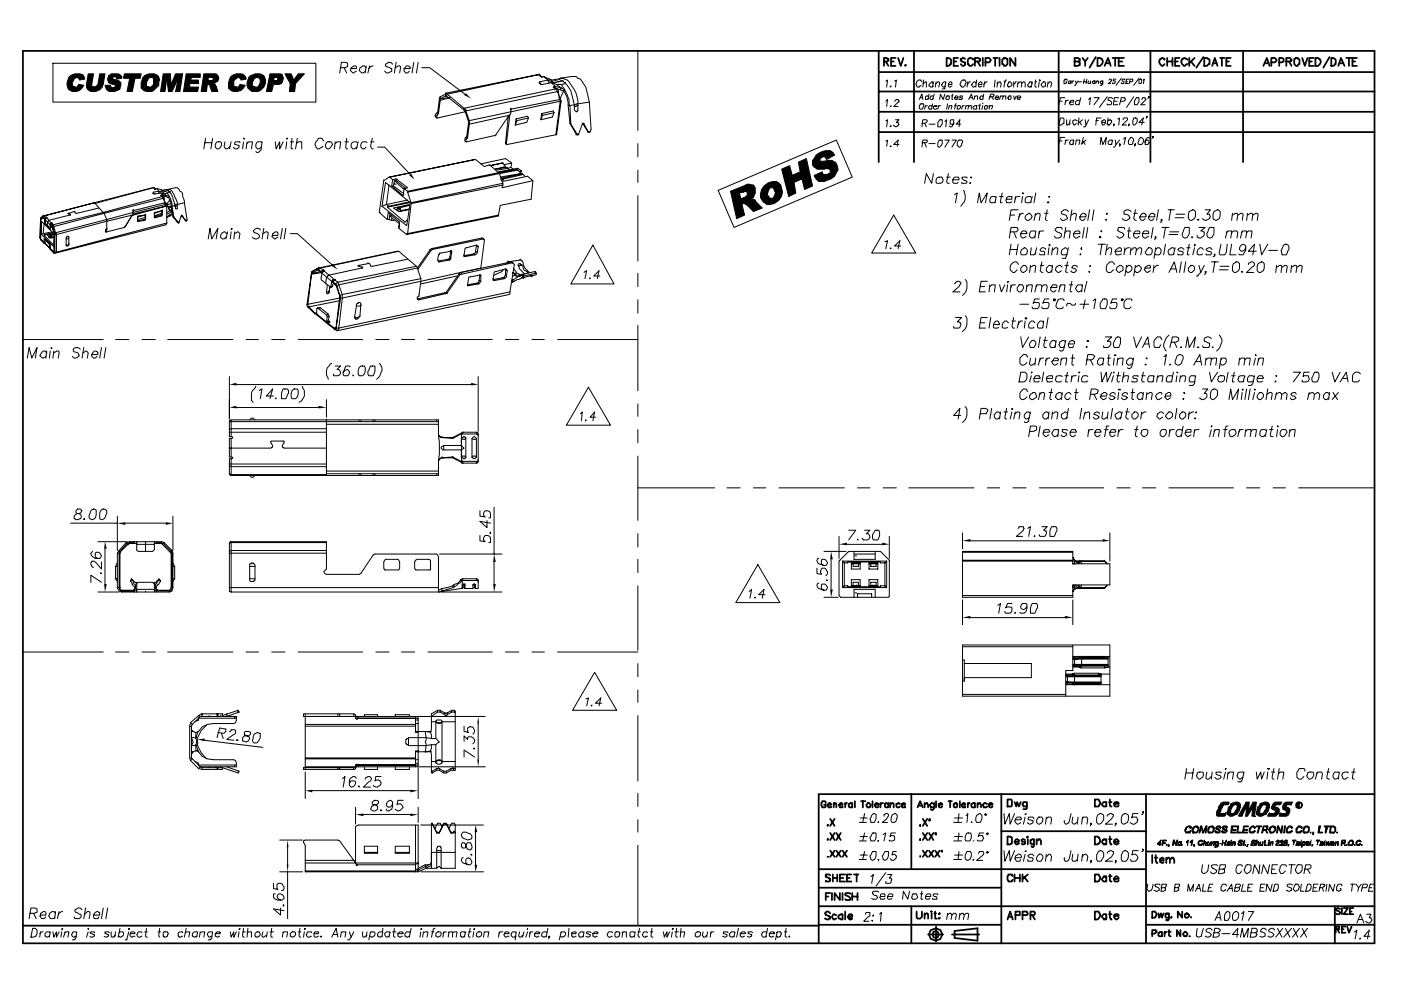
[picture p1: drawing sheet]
<svg xmlns="http://www.w3.org/2000/svg" width="420mm" height="297mm" viewBox="0 0 420 297" stroke-linecap="round" stroke-linejoin="round" font-family="sans-serif">
<g fill="none" stroke="#000" stroke-width=".3">
<path d="M15.9 19h78.8v11.6h-78.8zM109.8 19.8l-.3 2.1M110.9 19.8l-.6 2.1M111.9 19.8l-.8 .2-.5 .5M117.7 19.2l-.5-.5h-.8l-.8 .5v.6l.3 .2 1.6 .5v.8l-1.1 .6h-.5l-.5-.6M118.8 18.7l-.5 3.2M124.1 18.7l-.5 3.2M125.4 18.7l-.5 3.2M191.3 15.3v23.8M102.1 20.3h1.4l.7-.3v-1l-.5-.3h-1.3l-.5 3.2M103.2 20.3l.8 1.6M105.3 20.5h1.6v-.5l-.3-.2h-.5l-.8 .5-.3 .8 .8 .8 1.1-.6"/>
<path d="M109.8 20.3l-.5-.5h-.6l-.8 .5-.2 .8 .8 .8 1-.6M118.5 20.3l.8-.5h.6l.2 .2-.2 1.9M121.2 20.5h1.8v-.5l-1-.2-.8 .7v.8l.5 .6h.5l.6-.6M126.5 20.3h2.4l10.5 7.9M131 34h-.3l-.3 .6 .6 .8M131 34l.2 .3M131.2 33.8h-.2v.2M131.2 34.3v.3h-.2v.8M131.2 33.8l.3 .2M131.5 34l-.3 .3M131.8 29.8l.2 .3M131.8 29.8l-.6 4"/>
<path d="M132 29l-.2 .3v.5M132 30.1l-.5 3.9M132 29l.3 .5M132.3 29.5l-.3 .6M133.6 28l.5 .2M133.6 28.8h.3M133.6 28.2l-1.6 .8M133.6 28.8l-1.3 .7M133.6 28v.8M133.9 28.8l5.3 4.2M133.9 28.5v.3M134.1 28.2l5.1 4.3"/>
<path d="M134.1 28.2l-.2 .6M134.7 29.3l-2.4 .2M134.9 29.3l-2.9 .8M139.2 32.5l.5 .2v.5M139.2 32.5v.5M139.2 33l.2 .2M139.4 33.2v.3l-8.4 1.9M139.4 33.2h.3M139.4 33.2l1.1 3.2M139.7 33.2l1.1 3M140.5 36.4v.6M140.5 37l-.5 3.9"/>
<path d="M140.5 37l.3 .2M140.8 36.2v1M140.8 37.2l-.6 4M140.8 36.2l-.3 .2M152.4 34.8l-.8 8M152.7 34.6l-4 6.1-9 1.8M152.7 34.6l-11.9 2.6M152.9 34.3l-1 8.7M153.2 32.5v1a.84 .84 0 0 1-.5 1.1M154.8 35.6l-.3 1.9M154.8 35.6l.2 .6M155 36.2l-.5 1.3"/>
<path d="M158.5 35.4l-.5 1.3-3.5 .8M158.5 35.4l-3.5 .8M158.5 35.4l-.3-.6-3.4 .8M161.4 22.4l-27.3 5.8M161.4 22.4l-27.8 5.6M161.4 22.4l1.1 .8M161.7 22.1l.5 .8h.3M161.9 24.5v.5h.3v.3M161.9 24.5l-.2 .3a.84 .84 0 0 0 1 .5l2.7-.5M162.2 22.9h.3M162.5 34l.2 .6M162.5 22.9v.3"/>
<path d="M162.7 34.6l-.5 1.3M163 22.9l-.5 .3M163 22.9l1.8 .8M163 22.9l1.3 1.1M164.3 24l.3 .8h.2M164.3 24l-2.4 .5M164.3 24l1.9 .8M164.8 23.7l1.6 .3 1.1 .5M164.8 23.7l1.4 1.1M165.4 24.8l1.6 .5M165.4 24.8l1 1M165.9 24a2.82 2.82 0 0 1 2.9 .3"/>
<path d="M166.2 33.8l-.6 1.3-3.4 .8 .3-1.9M166.2 33.8l-3.5 .8M166.2 33.8l-.3-.6-3.4 .8M166.2 24.8v.2M166.4 25.8v.8M166.4 25.8l-.5 .3 .8 .5M166.4 26.4l1.6 .5M166.4 25.8l1.9 .6M166.7 26.6l.8 .6v.5M166.7 26.6l.5 .8M166.7 26.6l-27.5 5.9M166.7 26.4v.2"/>
<path d="M167 25.3l1.3 1.1M167 25.3h1.3M167.2 27.4l.8 2.9M167.2 27.4l-27.5 5.8M167.2 27.7h.3M168 26.9l1.1 .3M168 29.3v.8h.3v.2M168 30.3h.3M168 30.3l-27.2 5.9M168 29.8l-14.8 2.9M168 30.3l-1.3 10.1M168 23.5l-.5 .2"/>
<path d="M168.3 30.3l-1.3 10.1h-.3M168.3 25.3l1 1.6M168.3 26.4l1 .5M168.3 26.4l-.3 .5M168.8 24.3l.8 .5v.2M168.8 24.3l-2.6 .5M169.1 27.2a9.9 9.9 0 0 1 1.3 4.5M169.1 27.2l-1.1 2.3h-.3l-.2-1.8M169.3 26.9a8.1 8.1 0 0 1 1.4 4.2l.2 .6M169.3 26.9l-.2 .3M169.6 25l1.6 2.2 1 4.2M169.6 25l-1.3 .3"/>
<path d="M170.4 31.7h.5M170.4 31.7l.5 5.3M170.9 37l1.9 3.1M170.9 31.7l.3 5.5M170.9 37l.3 .2M171.2 37.2l1.8 2.9M172.2 31.4v1.6l.6 .5 .5-.3v-1.5M172.2 31.4l-1.3 .3M173.3 31.7l-1.1 .2M173.3 31.1l-1.1 .3M173.3 31.1v.6M174.9 37.2v-.2h-.3l-1 3.4h-.3"/>
<path d="M174.9 37h.3v.2M174.9 37.2h.3M174.9 37.2l1.3 2.1M175.2 37.2l1.3 2.4M176.5 39.6h-.3v-.3l.5 .3M176.5 39.6h.2M176.7 30.6l.6 8.2-.3 .8h-.3M176.7 30.6l-1-4.5-1.6-2.4-.8-.2-.5-.6-4.8 .6a4.2 4.2 0 0 1 2.7 1 9.4 9.4 0 0 1 2.6 6.6M176.7 30.6l-3.4 .5M265.6 24.3l.6-.3-.3 2.1M265.6 30.3l.6-.5-.3 2.1M265.6 36.2l.6-.3-.3 2.1"/>
<path d="M267 25.8h.2l-.2 .3zM267 37.7h.2l-.2 .3zM267.2 31.7l-.2 .2h.2M268.3 24.3l.5-.3-.2 2.1M268.3 30.3l.5-.5h.5v.3h.3v.5h-.3l-1.3 1.3h1.3M268.6 35.9h1l-.8 .8h.5l.3 .5-.3 .5-.5 .3-.8-.3v-.2M275.7 29.8l.8-1.6 .3 1.6M276 31.1h1v.8l-.5 .8h-.5l-.3-.2v-.8zM276 29.3h.8M276.5 24.5l-.3-.5a1.35 1.35 0 0 0-1.6 1.3l.6 .8h.5v-.3l.5-.2M276.5 37h1l.6-.8-.3-.3h-1l-.3 2.1M276.8 25l1-.5v1.6"/>
<path d="M277 24l-.2 2.1M277.3 37l.5 1M277.5 31.7l-.2 1M278.1 31.7l-.6 .2M278.3 29v-.2h-.5l-.3 .2v.8h.6l.2-.3M278.6 28.2l-.3 1.6M278.6 37.2h1.9M279.4 31.9v-.2h-.5l-.6 .5 .3 .5h.5l.3-.2M279.7 31.1l-.3 1.6M279.9 25l-.2-.5h-.3l-.8 .8v.5l.5 .3 .8-.3M279.9 29v-.2h-.8l-.2 .5 .2 .5h.6l.2-.3M279.9 31.9h1.1v-.2h-.8v.2h-.3v.6l.3 .2h.5l.3-.2"/>
<path d="M279.9 24.5l-.2 1.6M280.2 28.2l-.5 1.6M280.7 25l.6-.5 .5 .3-.3 1.3M280.7 24.5l-.2 1.6M281.5 31.7l-.2 1M281.8 35.9h.8v1.3l-.6 .8h-.7v-1.3zM282 31.7l-.5 .2M283.4 28.2l-.6 1.6-.8-1.6-.2 1.6M283.4 36.4l.5-.5-.3 2.1M283.6 24.5l-.2 2.1h-.8M283.6 25v-.2l-.5-.3-.5 .8h-.3l.5 .8 .8-.3M283.9 28.8h.8v.7l-.3 .3h-.5l-.3-.3z"/>
<path d="M284.2 31.1l-.3 1.6M284.4 25.3h1.1v-.5l-.3-.3-.8 .5v.8l.3 .3 .8-.3M284.7 31.9l.3-.2h.5l-.3 1M284.7 31.7l-.3 1M285.2 28.8h.6M285.8 28.2l-.3 1.3v.3h.3M286 36.7l-.2 .5h-.8v-1l.2-.3h.8v1.3l-.5 .8h-.5l-.3-.3M286.3 29.3h1l-.2-.5h-.6l-.2 .5 .2 .5h.6v-.3M286.3 31.7h.5M286.8 31.1h-.3l-.2 1.6M287.1 31.9a.66 .66 0 0 1 1 0l-.5 .8h-.5zM288.1 37.2h-1.3l1.1-1.3-.3 2.1"/>
<path d="M288.7 24h.8l.2 .8a1.32 1.32 0 0 1-1.3 1.3l-.5-.8 .2-.8zM288.7 29v-.2h-.8v.5h.5l.3 .2-.3 .3h-.8v-.3M288.7 31.7l-.3 1M289.2 31.7l-.5 .2M289.7 31.9l.3-.2h.5l-.3 1M289.7 31.7l-.2 1M290.2 24.5l-.2 1.6M290.5 29.8l.8-1.6 .5 1.6M290.5 31.9l.3-.2h.5v1M290.8 29.3h.8M291 24.5h-.2l-.6 .8M292.4 29l.2-.2h.6v1"/>
<path d="M292.4 28.8l-.3 1M292.6 25v-.2l-.5-.3-.5 .8h-.3l.5 .8 .8-.3M292.9 31.9v-.2v1M292.9 31.7l-1.1 .2v.6l.3 .2h.5l.3-.2M292.9 24l-.3 2.1M293.4 25.3h1.1v-.5l-.3-.3-.8 .5v.8l.3 .3 .8-.3M293.4 31.7h.6M294 31.1l-.3 1.4v.2h.3M294.7 29v-.2h-.5l-.2 .5h-.3l.3 .5h.5l.2-.3M294.7 30.9v.2M294.7 31.7l-.2 1M295 28.2l-.3 1.6"/>
<path d="M295.3 31.9l.2-.2h.6v.2h.2l-.5 .8h-.5zM295.3 24.5l-.3 1.6M296.1 24.5h-.3l-.8 .8M296.6 31.9l.3-.2-.3 1M296.9 29h1l.3-.5-.3-.3h-.8l-.5 1.6M296.9 31.7h.8l-.3 1M297.4 29l.5 .8M298.4 29.3h1.1l-.3-.5h-.5l-.3 .7 .3 .3h.5l.3-.3M298.4 24l-.2 2.1M299 25l1-.5 .3 .5-.3 1.1M299.2 24.5l-.2 1.6M300 29l.3-.2h.5l-.2 1"/>
<path d="M300 28.8l-.2 1M300.8 29l.3-.2h.5v1M301.1 24.5h.5M301.9 24l-.5 .3-.3 1.8M302.2 29.3h.2l.3-.5h.5v.7l-.3 .3h-.5zM302.7 24.5h.2l.6 .8-.3 .5-.8 .3v-.3h-.2v-.5zM304 28.8l.3 1 .5-1M304 24.5v1.6M304.8 24.5h-.3l-.5 .8M305.1 29.3h1l-.2-.5h-.6l-.2 .2v.5l.2 .3h.6v-.3M305.3 25l.8-.5 .3 .3v1.3M305.3 24.5l-.2 1.6"/>
<path d="M306.4 25l.8-.5 .2 .3v1.3M309.6 25l-.3-.5h-.5l-.6 .8v.5h.3v.3h.5v-.3h.3M309.6 24.5l-.3 1.6M310.4 24.5h.5M310.6 24l-.2 1.8 .5 .3M311.7 24h.2v.3zM311.7 24.5l-.3 1.6M312.2 25.3l.8-.8h.3l.2 .3v1l-.8 .3zM314.3 25l.6-.5 .5 .3-.3 1.3M314.3 24.5l-.2 1.6M317.8 30.3h.8M318 35.4h.8l.3 .2v1.4l-.8 .5h-.8z"/>
<path d="M319.4 29.3h-1.4l-.5 2.1M319.6 30.1l-.2 1.3M319.9 35.9v1.6l1-.5M320.1 24h-.2v-.3h-.5v.3h-.3v1h.5l.3-.2v-.3h-.3M320.4 30.1h-.5l-.3 .5M320.9 30.6h1.1v-.5h-.8l-.5 .8 .2 .5h.8l.3-.3M320.9 35.9l-.2 1.6M321.2 24.5l-.3-.2-.5 .2v.5h.5v-.2M321.2 24.3l-.3 .7M321.5 24.3v.7M322 24.3l-.5 .2M322.5 24.3l.3 .7 .5-.7"/>
<path d="M322.8 25l-.3 .6h-.2M323.1 36.2l-.6-.3-.8 .3v.8l.3 .5 .8-.5M323.3 24.5h1.1M323.6 35.4l-.3 2.1M323.8 30.3l-.2-.2h-.5l-.6 .5v.5l.3 .3h.8v-.3M323.8 36.7l.6 .8M324.1 29.3l-.5 2.1M324.6 35.9l-1.3 1.1M324.9 24.5h1.1M325.2 23.7l-.3 1.3M325.4 35.9l.3 1.6 .8-1.6M325.7 37.5l-.3 .5h-.5"/>
<path d="M326 23.7l-.3 1.3M326.5 24.3l-.3 .5 .3 .2 .5-.2M326.5 29.8l.5-.5-.2 2.1M327 24.3v.7M328.1 29.3h1.6l-1.6 2.1M328.3 24.5v-.2v.7M328.3 24.3h-.5v.2h-.2l.2 .5 .5-.2M328.6 36.2h.8M328.9 24.5l.5-.2v.7M328.9 24.3l-.3 .7M330.2 35.4h-1.3l-.3 2.1M330.5 36.7h1v-.5l-.2-.3-.8 .3v1l.5 .3 .5-.5"/>
<path d="M330.7 24.3v1h-.2v.3h-.6M330.7 24.5v-.2h-.5v.2h-.3l.3 .5 .5-.2M332.1 29l-2.4 3.2M332.3 36.2h.3v-.3h.5v.3h.3v.5l-.6 .8h-.5l-.2-.5M332.3 35.4l-.2 2.1M332.6 24l.2-.3 .6 .3v.3h-.3v.2l-.8 .5h.8M333.6 29.5l-.2-.2h-.8l-.3 .2v.6l.8 .2 .3 .3v.5l-.3 .3h-1v-.3M334.2 37.2l-.3 .3v-.3h.3l-.3 .5M334.2 30.3h.8M334.7 23.7h-.8v.6h.5v.5l-.2 .2h-.6v-.2M335.2 35.6l.6-.2-.3 2.1M335.5 29.3h-1.3l-.3 2.1h1.3"/>
<path d="M336 30.3h1.1l.5-.5-.3-.5h-1l-.5 2.1M336.3 23.5l-1.6 2.1M336.8 35.9l.3-.5h1v.5l-1.6 1.6h1.4M337.3 24v-.3h-.8v.6l.6 .2v.5h-.8v-.2M337.6 24.5h.5M338.7 23.7h-.8l-.3 1.3h.8M338.7 37.2v.3l-.3-.3h.3l-.3 .5M338.9 24.5h.6l.2-.2v-.6h-.8l-.2 1.3M340 35.4h.8a1.32 1.32 0 0 1-.8 2.1 2.13 2.13 0 0 1 0-2.1zM340 29l-2.1 3.2M340.8 29.3h.8v1.3l-.6 .8h-.7v-1.3zM341.6 24l.2-.3h.6v1.1l-.3 .2h-.5z"/>
<path d="M341.6 23.5l-1.6 2.1M342.4 29.8l.2-.5h.8l.3 .5-1.6 1.6h1.3M342.9 24l.3-.3-.3 1.3M343.2 36.7h-1.6l1.3-1.3-.5 2.1M344 35.1v-.3v.6h-.3M344.8 29h-.3h.3l-.6 .5M46 56.3l.6 .2M46 57.6l.3 .5M46 57.6v.3h-.2l.2 .2 2.2-.2M46 56.3l-17.7 4.5 2.7 2.9M46 56.3l-17.7 4.7M46 56.3l.6 .5"/>
<path d="M46.6 56.5l-.3 .3M46.6 56.5v.3M47.1 56.5l1.1 .3M47.1 56.5l-.5 .3M47.1 56.5l.5 .8M47.6 57.3v.6h.3M47.6 57.3l1.3 .3M47.6 57.3l-1.6 .3M48.2 57.9l1 .2M48.2 57.9l.5 .5M48.2 56.8l.7 .8M48.2 56.8l.7 .3"/>
<path d="M48.4 58.6h.3M48.7 58.9h.2l.3 .5M48.7 58.6l1 .3 .3-.3M48.7 58.9l.2 .5M48.7 58.9h.8M48.7 58.9l-17.7 4.8M48.7 58.4v.2M48.7 58.4l-.5 .2 .5 .3M48.7 58.4l1.3 .2M48.9 57.1l.8-.3 .8 .3M48.9 59.4l.6 1.9M48.9 57.1l.8 .2"/>
<path d="M48.9 59.4l-17.7 4.5M48.9 57.6v.3M49.2 59.4l-.3 .3M49.2 59.4l.3 1.4M49.2 58.1l.8 .5M49.7 58.9l.8 .3M50 57.9l.8-.3 .5 .5 .6 1.1 .5 1.8v.8M50 57.9l-.8 .2M50 57.9l.8 1-.3 .3M50 58.6l.8 .3 .3 .5 .5 1.6v.8M50.3 56.8l2.4-.5a1.06 1.06 0 0 1 1.3 1l.5 .3 .3 .5v.8l.5 1.9M50.3 56.8h.8l1 1.3 .8 1.9 .3 1.3"/>
<path d="M50.3 56.8l-.3 .3M50.5 59.2l.8 1.8v.8M50.5 57.1v.2l.6 .3v-.3M50.5 57.1l-1.6 .5M51.1 60h-.3v.2l-1.1 1.1v-.5M61.4 42.8h2.1M61.6 41.5l-.5 3.1M63.8 41.5l-.6 3.1M65.1 42.5h1a1.3 1.3 0 0 1 .2 1.4 1.3 1.3 0 0 1-1.2 .7l-.5-.5v-.8zM67.5 42.5l-.3 1.3 .5 .8 .8-.2 .6-.6M69.3 42.5l-.5 2.1M72 42.8v-.3h-1.4l-.2 .3v.5l1.3 .3v.5l-.5 .5-1.1-.2v-.3"/>
<path d="M73 41.5h.3v.2zM73 42.5l-.2 2.1M74.1 43l.5-.5h1.1l-.3 2.1M74.1 42.5l-.3 2.1M78.6 42.5l-.3 2.4-.8 .8h-.5l-.3-.3M78.6 42.8l-.3-.3h-1l-.6 .8v.8l.6 .5h.5l.5-.5M82.6 42.5l.2 2.1 1.1-2.1v2.1l1-2.1M86 41.5h.3l-.3 .2zM86 42.5l-.3 2.1M87 42.5h1.1M87.6 41.5l-.3 2.9 .5 .2M88.9 43l.5-.5h1.1v2.1"/>
<path d="M89.2 41.5l-.6 3.1M97.1 42.2l-.5-.7h-1.1l-.3 .5a1.44 1.44 0 0 0-.5 2.1l.5 .5h.6l1-.8M97.9 42.8a1.17 1.17 0 0 1 1.8 .5l-1 1.3h-.5l-.6-.5v-.8zM100.5 43l.6-.5h1l-.2 2.1M100.5 42.5l-.2 2.1M103.5 42.5h1M104 41.5l-.3 2.9 .5 .2M107.2 42.8l-.3-.3h-.8l-.5 .3-.3 .5v.8l.5 .5h.6l.8-.5M107.4 42.5l-.5 2.1M110.1 42.8l-.3-.3h-1.1l-.5 .8v.8l.5 .5h.6l.5-.5M111.1 42.5h1.1M111.7 41.5l-.6 2.3 .6 .8h.2"/>
<path d="M113.2 44.1h2.2l7.6 8.2M115.1 54.2l-1.3 9.5h.2v.2l2.2 1.9M115.1 53.9v.3M115.6 54.7l7.4 6.1-1 6.8-7.4-5.8zM116.7 53.1h.2M116.7 55.5l-.8 5.8M116.7 53.1l-1.6 1.1M116.9 53.1l.8 .8M117.5 55.7l3.4 2.9 .3-2.1M117.5 55.7h.5M117.7 53.9l-.2 1.8M118 55.7l3.2 2.4"/>
<path d="M118.3 54.9v.3h.5M118.3 54.2l2.9 2.6M118.3 54.2l-.3 1.5M118.3 54.2h.5M118.8 54.2l2.9 2.3M118.8 53.6l3.4 2.7-1 .2M118.8 53.6v.6M118.8 53.6l-1.1 .3M121.2 56.5l1 .8M122.2 57.6l1.1 3.2M122.2 57.3v.3M122.2 60l-6.3 1.3"/>
<path d="M139.7 41.2l-.3 .3v.7l.3 .3M139.7 41.2l.3 .3M140 41.5v.2h-.3v.8M140 40.9l-.3 .3M140 40.9l.2 .3M140.2 41.2v.3h-.2M142.6 47.8l-25.7 5.3M142.6 47.8l-25.9 5.3M142.6 47.8l2.7 2.1 1.5-.5 2.7 2.4M149.5 51.8h.3v.2M149.5 51.8l-27.3 5.5M149.8 52l-27.6 5.6"/>
<path d="M149.8 52l1 2.9M150.3 53.9h.2v-.3h.6l-.3 .6M150.3 53.4h.2v.2M150.3 53.9h.2M150.3 53.6v.3M150.8 54.9v.6M150.8 53.4h-.3l-.2 .5M150.8 55.5l-27.5 5.5M150.8 54.9l-27.5 5.9M150.8 48.9l-3.7 .8M150.8 48.9l-4 .8M150.8 48.9l.8 1"/>
<path d="M151.1 49.4l2.4-.5-.3 1.3M151.6 49.9l-3.2 .8 3.7-.5 .6 .8M151.6 42.8l.3 .5M151.6 49.9v.3M151.6 42.8l.3 .2M151.9 43v.3M153.2 50.2l-4.2 .8M153.2 50.2l.8 .5M153.5 48.9l-1.9-1.4-7.4 1.6M155.3 51l-5.5 1M156.1 52l-6.1 1.1M156.4 51.2l-.8 .3"/>
<path d="M156.4 51.2l-.3 1.1v-.5l-1.1-1.1-5.2 1.1M156.4 51.2l-1.1-.8-5.8 1.1M156.9 52.3l-5.8 1.3-.3-.2M157.4 52.8l-.8-.8-5.8 1.4M159.8 54.2l-.5 5.5-9.3 1.9-.5 2.9M159.8 54.2l-9.3 2.1 .3-.8M159.8 54.2l-1.6-1.4-7.7 1.6M166.7 40.4l-14.8 2.9M172.8 40.1v.3h.5M172.8 40.1h.2M173 40.1v.3h.3M191.3 43v4"/>
<path d="M191.3 51v3.7M191.3 58.6v19.6M215.4 57.1l35.4-15.1 4.8 11.1-35.5 15.1zM265.6 42.2l.6-.2-.3 1.8M267.2 43.8h-.2h.2M269.6 43.3h-1.6l1.3-1.3-.2 1.8M276.5 42.8h1.3l.3-.3v-.5h-1.3l-.3 2.1M277.3 42.8l.5 1.3M278.6 43h1.9M279.9 52l-.5 2.9-1.6-2.9-.5 2.9M281 53.4l.5-.3h1.1a1.17 1.17 0 0 1-.6 1.8h-1l-.3-.2v-.8zM281.5 42.2l.3-.2h.8v1l-.8 1.1-.5-.3v-1z"/>
<path d="M283.4 42h1.3l-1.3 2.1M283.9 53.1h1.1M284.4 52l-.5 2.4 .3 .5h.5M285.5 42h1.3l-1.3 2.1M285.8 53.9h1.8v-.5l-.3-.3h-1l-.5 .8v.8l.2 .2h1.1l.2-.2M286.3 58.4l.8-.5-.6 2.9M287.3 42.2a.94 .94 0 0 1 1.4 0l-.3 1.4-.5 .5-.8-.5v-.8zM288.9 57.1l.3 .2v.6a2.55 2.55 0 0 1-.5 3.1l-.6 .8M290 53.4v-.3h-1.3l-.3 .3 .5 .5 .8 .3 .3 .5-.3 .2h-1.3v-.2M290.8 54.9l.2-.2v.2zM291 53.1h.3v.3zM298.7 59.2l-.3-.3h-1l-.5 .8v.8l.2 .3h1.1l.2-.3"/>
<path d="M298.7 58.9l-.3 1.9M299.8 58.9h1M300.6 57.9l-.6 2.3v.6h.6M301.9 59.7h1.6v-.8h-1.1l-.5 .3v.5l-.3 .3 .3 .8h1l.6-.3M304.5 58.9l-.2 1.9M305.9 58.9h-.8l-.6 .3v.5M306.7 57.9h.2v.2zM306.7 58.9l-.3 1.9M309.3 59.2l-.3-.3h-.8l-.5 .3-.3 .5v.8l.3 .3h1.1l.5-.3M309.6 58.9l-.6 1.9M310.6 57.9l-.5 2.9M314.6 58.9h.3l-.3 .3z"/>
<path d="M317.8 42.2h.8M319.4 41.2h-1.4l-.5 2.1M319.6 42l-.2 1.3M320.4 42h-.5l-.3 .5M322 42.2v-.2l-.3 1.3M322 42h-.8l-.5 .8 .2 .5h.8l.3-.3M322.8 42.2l.3-.2h.7l-.2 1.3M322.8 42l-.3 1.3M324.9 41.2l-.5 2.1M324.9 42.5l.5 .8M325.7 42l-1.3 1M329.9 43.3l.3-2.1 .5 2.1 1.1-2.1-.3 2.1"/>
<path d="M333.6 42.2l-.2-.2h-.6l-.5 .5v.5l.3 .3h.8v-.3M333.6 42l-.2 1.3M334.4 42l.3 1.3 1.1-1.3M334.7 43.3l-.5 .8h-.3M336 43.3h-.2v-.3l.2 .3-.2 .5M337.1 41.7v-.2l.5-.3-.5 2.1M338.7 41.7l.5-.5 .8 .5v.5l-.5 1.1h-.8l-.3-.3v-.8zM340.5 43.3h-.2l.2-.3v.6h-.2v.2M341.6 41.7l.5-.5 .8 .5v.8l-.5 .8h-.8l-.3-.3zM344.8 41.5l-.6-.3-.8 1v1.1h.8l.3-.5h.3l-.6-.8-.8 .2v.6M345.8 40.9v.3l-.3-.3h.3l-.3 .6M11.9 71.1l.3-5.3v5.3"/>
<path d="M11.9 71.1l.3 .8M11.9 71.1h.3M12.2 71.1v.5M12.2 71.6l1 1.1-1-1.1M12.2 65.5l.2-.2-.2 .2M12.2 65.8h.2M12.2 65.3v6.6M12.2 71.9l1 1M12.4 65v.3M12.7 65.3l-.5 .5 .8-.5M12.7 65.3h.3M13 64.7l15.3-3.9-15.1 3.9"/>
<path d="M13 65l.5 .8M13 64.5v.2M13 65v.3M13 65h-.3v.3M13 70l.5 .3M13 64.7l-.8 .8M13 64.7h.2M13 70l-.6 .3M13.2 72.9v-1.3l1.9 1.6v1.3M13.2 64.7l.6 .6-.6 .2M13.2 70.6l2.7 2.6h.2M13.2 66.9l-.2 3.1"/>
<path d="M13.2 65.3v.2M13.2 64.7l-.2 .3M13.2 72.7h.3M13.5 70.3l2.4-.5-2.7 .8M13.5 66.6v.5h.3l1 1.1v.2l.3-.2M13.5 66.6v-.8v1.1M13.5 66.9l1.6 1.8v-1.3v.8M13.5 65.8l1.6 1.6M13.5 65.5v.3M13.5 66.6v.3M13.5 71.6v1.3h-.3M13.5 70.3l-.3 .3"/>
<path d="M13.8 65.3h.2M13.8 71.9h-.3l1.3 1.3M13.8 65v.5h-.6M14 65.3l-.5 .2v.3M14 65v.3M14 65.3l1.3 1.6M14.8 74.3l-1.3-1.4 1.6 1.6M14.8 74.3v.2h.3v.3l1 1M14.8 74.3h.3M14.8 72.9v1.4M14.8 73.5h.3M15.1 74.5l1 1.1-1-1.1"/>
<path d="M15.1 67.4l.5 .2v.3M15.1 70.6l-.5 .5 .7-.5M15.1 70.6l.2 .2v-.2M15.1 67.1v.3M15.1 67.9v.3M15.1 70.3v.3M15.1 67.4h.2M15.1 70.6h.2M15.3 66.9l-.2 .5M15.3 66.9h.3v.2M15.3 66.9v.2M15.3 70.3v.8"/>
<path d="M15.6 68.2v-.3l.3 .3M15.6 67.9l-.5-.5 .5 .5M15.6 71.1h-.3h.3v.2M15.6 71.1v-.3h-.3l-.5 .5M15.6 68.2h.3M15.6 69.5l-2.6 .5M15.6 66.9v.2M15.6 67.1l.3 .3M15.6 67.1l-.5 .3M15.6 71.1l-.3 .2M15.9 68.2l.5 1.8-.8-1.8 .8 1.8 .3-.2M15.9 67.4l.2 .5"/>
<path d="M15.9 67.4l-.3 .2v.6M16.1 70v4l-3.7-3.7M16.1 70l-3.7-3.7v4M16.1 75.3v.5M16.1 75.8h.6M16.1 70l-1.8 .6 .8 .7 1-.2M16.1 67.9l.6 1.9M16.1 67.9l-.2 .3M16.1 70.8l-.5 .3M16.1 70.3l-.8 .3M16.4 70.3v5.3v-5.3l-.3 5.3h.3M16.4 75.6h-.3h.3"/>
<path d="M16.4 70.3v-.3v.3M16.4 70.3h.5M16.4 69.8v.5M16.4 75.3v.3M16.7 69.8l.2 .5M16.9 75.6h-.5v.2h-.3M16.9 70.3v5.3M16.9 75.6l-.2 .2M19.8 71.6v1.9M20.4 63.9h.2M20.6 73.2l-.2 .5h-.6v-.2M20.6 71.3l-.2 .3h-.6"/>
<path d="M20.6 73.2v.3h-.8M20.6 63.9h-.2l.2 .3h.6v.3l-6.6 1.6v.2h-.3v1.3M20.6 71.3v-.5h-.5v.3h-.3v.5M20.6 71.3v1.9M29.6 62.4l-6.6 1.5h-.2l-.3-.5-1.9 .5M31 63.7h.2v.2M31 63.7l-15.1 3.7M31.2 63.9l-15.1 4M31.2 63.9l.8 1.9M32 69.5h-.2h.2M32 65.8v.5M32 66.1v2.9h-.2v.5v-.8"/>
<path d="M32 66.3l-15.1 4M32 65.8l-15.3 4M37.3 68.2l-5.3 1.3M39.4 64.7l.3-.2-2.4 3.7zM39.7 64.5l-7.7 1.8M40 63.7l-.3 .8M40 63.7l-8 2.1M40 62.9v.8M40 63.9v.3M41.3 66.3h.2M41.3 66.1v.2M43.1 65.8l-1.8 .5"/>
<path d="M43.1 65.8l.3 .3M43.4 66.1l-1.9 .2M43.7 65.3v.2l-.6 .3M43.7 64.5l-2.2 .2v.3h-.2v1.3h.2M43.7 65.3v-.8v1.3l-.3 .3M43.7 64.5l-.3 .8-2.1 .5v-1.1M43.7 64.5l-2.4 .5M43.7 64.2v.3M43.7 65.3v.2M46.3 65v.3h.3M46.3 63.7v.8M46.3 65l.3 .3"/>
<path d="M48.2 64.5l-1.9 .5M48.2 64.5l.2 .2M48.4 64.7l-1.8 .6M48.7 63.1l-2.4 .6v1.3M48.7 64.2l-.5 .3M48.7 63.1v1.1zM48.7 64.2l-.3 .5M48.7 63.4v-.3l-.3 .8-2.1 .8v.3M48.7 62.9v.2M48.7 63.9v.3M48.7 63.1l-2.4 .8M49.5 61.3v-.3h.2v.8l-10 2.7"/>
<path d="M49.5 61.8l-9.8 2.4M49.5 61.3l-9.5 2.4M49.5 60.8l-9.5 2.3M49.5 60.8v.2M49.5 61.3v.5M49.5 61.8h.5M49.5 60.8l.2 .2M50 66.9l-.3 .5-33 8.4M50 61.3v.5h-.5M50 66.9l-33.1 8.7M50 61.3v5.6M50 61.3h.3"/>
<path d="M50.3 61.3v.5l.8 1.3-.6-.7M50.3 61v.3M50.8 64.5v.2M50.8 64.5l.3 .2M50.8 64.5l-.8 .5M50.8 64.7l-.8 .6M51.1 63.1l.2 .6M51.1 63.1h.5v.6M51.1 62.9v.2M51.1 63.1l-1.1 .6M51.3 62.1h-.5l-.3 .3M51.3 62.1l.3 .8"/>
<path d="M51.3 62.1h-.2v-.3h-.6v.6M51.3 61.8l.6 3.2M51.3 61l-1 .3M51.3 61.8h.3M51.6 63.7l-1.6 .5M51.6 61.8l.5 3.2M51.6 63.4v.3M51.6 63.7h.3M51.9 63.9l-1.1 .6M51.9 64.5l-1.1 .2M51.9 65h.2M51.9 65l1.3 1.6v-.3"/>
<path d="M52.1 65l1.3 1.6M53.2 61.6l-.3 .2h-.5M53.2 61.3h-.5v.3l-1.1 .2M53.2 61.6v1h-.5v-.5l-.3-.3M53.2 61.3v.3M53.4 66.6h-.2l.2 .3M53.4 66.6v.3M54.5 64.7h-.3l-.5 2.2h-.3M54.5 64.5v.2M54.5 64.7h.3M54.8 64.7h-.3l1.1 1.4M54.8 64.7l.8 1.4h.2"/>
<path d="M55.3 60.8l.8 5-.3 .5v-.2M55.3 60.8l-2.1 .5M55.6 66.1h.2M55.6 65.8v.3M62.4 71.6l.6-3.2 .5 3.2 1.9-3.2-.6 3.2M68 70l-.5-.5a1.18 1.18 0 0 0-1.2 .8 1.18 1.18 0 0 0 .4 1.3h.5l.5-.5M68.3 69.5l-.6 2.1M69.3 68.7l.3-.3v.3zM69.3 69.5l-.2 2.1M70.4 70l.8-.5 .8 .5-.3 1.6M70.4 69.5l-.3 2.1M78.1 69v-.3a1.41 1.41 0 0 0-2.2 .5l.3 .6 1.1 .2 .5 .6v.5a1.28 1.28 0 0 1-2.1 0"/>
<path d="M78.8 70l.8-.5h.6l.2 .3-.2 1.8M79.1 68.4l-.5 3.2M81.8 70.6h1.5v-.8l-.2-.3h-.5l-.8 .5v.6l-.3 .2 .8 .8 1-.5M84.7 68.4l-.6 3.2M85.7 68.4l-.5 3.2M87 70h2.2l10.3 9.3M107.4 79.6v.2l1.3 .3v.2l-10.3 2.2-.5 .8-.3 1.8M107.4 79.6h.3M115.9 61.3l.8 .5M115.9 61.3l-1.3 .5M116.2 65.8l.2-2.1 3.5 2.9-.3 1.8 2.4 1.9M116.2 62.1l5.2 4.5 .6-.5"/>
<path d="M116.2 65.8h.5M116.7 65.8l.8 .3M116.7 61.8l-.5 .3M116.9 64.2l-.2 1.6M117.5 64.5l-.6 .2 .6 .3M117.5 66.1v-.8l2.4 1.8-.3 .8 .3 .3M117.5 66.1h.8M119.3 62.4l-.5 .5 .8-.5M119.3 62.1v.3M119.3 62.4h.6M119.6 62.4v.2h.3M119.6 75.3l-24.1 5"/>
<path d="M119.9 62.6h.2v.5zM119.9 62.6l-.6 .5M119.9 62.4v.2M119.9 62.4l.2 .2M120.1 63.4v-.3l.3 .3M120.1 63.1l-.2 .3M120.1 62.9v.2M122 70v.3M122 66.1l.2 .2M122 66.1h.2M122.2 77.7l-10.5 2.1h-.6l-.2-.8-.6-.2v.2l-2.9 .6M122.2 70v.3h-.2"/>
<path d="M122.8 61.3l-4.8 1.1 1.6 1 2.9-.5M122.8 62.6l-2.7 .5M122.8 61.6l-3.2 .8M122.8 60.8l-6.6 1.3M122.8 60.5l-6.1 1.3M123.3 61l-1.1 9M123.3 60.8v.2M124.9 79.8l-5.3-4.5-23.6 5M124.9 79.8l.5 .8M124.9 79.8l-23.6 4.8M128.9 75.1l-3.8 5.2M128.9 75.1l.2 .2"/>
<path d="M129.1 75.3l-3.7 5.3M129.4 74.5l-.5 .3v.3M129.4 74.5l.2 .3M129.6 74.8l-.5 .5M131.5 78v.2M131.5 78.2l.3 .3M134.4 77.7l-2.9 .5M134.4 77.7l.3 .3M134.9 76.9v.5l-.5 .3M134.9 76.9l.3 .3M135.2 77.2v.5l-.5 .3M135.2 75.3l-3.4 .5-.6 2.2 .3 .5 3.2-.5"/>
<path d="M135.2 75.3v-.2l.3 .5M135.2 75.3l.3 .3M135.2 75.1v.2M135.2 75.3l-.3 1.6M135.5 75.6l-.3 1.6M139.2 76.4v.5h.2M139.2 76.4v.2M139.2 76.6l.2 .3M142.1 76.1l-2.9 .5M142.1 76.1l.2 .3M142.3 76.4l-2.9 .5M142.6 75.3v.5l-.5 .3"/>
<path d="M142.6 75.3l.5 .3M142.9 73.5l-3.2 .8-.3 .2-.2 1.9M142.9 73.5l.5 .2v.3M142.9 73.7l.5 .3M142.9 73.5v.2M142.9 73.7l-.3 1.6M143.4 74l-.3 1.8-.8 .6M144.5 71.3l.5 .3M144.5 71.3l.8 .6M144.5 71.3l-15.1 3.2M145 71.6l-15.4 3.2M145 71.6l.3 .3"/>
<path d="M145.3 71.9l-1.1 8.4M149.5 64.5v.2l-27.5 5.6M149.5 64.5l-27.3 5.5M152.4 78.5l3.4-.5 .3-.3v.3l.5 .2 .3 .6v.5l.5 1 .8 .8v.3l.8 .3M152.4 78.5h-.3l-.2 .5M152.4 78.5l-.3 .3h.3M152.4 78.2v.3M153.5 78.5l.5 .5M153.5 78.5l-15.4 3.2M153.5 78.5l.8 .8-1.4 8.2M153.7 78.8l-15.3 3.4M155.6 79.8l.2 .8 1.6 1.6"/>
<path d="M156.6 79.6h-.8l-.2 .2M156.6 79.6l.3 1 1.6 1.3M156.6 79.6l-.5-.3v-.3h-.5l-.3 .6 .3 .2M177.8 73.5l6.3 11.6h-12.9zM265.4 72.4l.8-.3-.6 2.4M267.2 74.3l-.2 .2h.2M268 64.5l6.6 11.3h-13.2zM270.1 73.7h-1.8l1.6-1.6-.6 2.4M293.2 60.8l.5-2.9 .5 2.9 1.9-2.9-.6 2.9M302.9 69.5h1.9l.5-.8-.2-.5h-1.9l-.5 3.1M302.9 64.5h1.4M302.9 74.8h2.2"/>
<path d="M303.2 73.2l-.5 3.2M304 69.5l.8 1.8M305.3 62.9h-2.1l-.5 3.2M305.3 79.3l-.5-.8a1.83 1.83 0 0 0-1.9 2.4l.8 .8h.6l.8-.8M305.3 73.2l-.5 3.2M305.9 63.9l-.6 2.2M306.1 70h1.9l-.3-.8h-1l-.6 .8v.8l.6 .5 1-.5M306.4 74.8l1-.5 .8 1-.2 .3v.5l-.6 .3h-1l-.3-.3v-.8zM306.9 63.9a1.38 1.38 0 0 0-1.3 1.1M307.7 64.5l1.1-.6 .8 1.1-.3 .5-.8 .6h-.5l-.6-.6zM309 79.6l-.2 2.1M309.3 74.3l-.3 2.1h1.1l.5-.6"/>
<path d="M310.4 64.5l.7-.6h.6l.2 .3-.2 1.9M310.6 69.5l-.2-.3h-1.1l-.5 .8v.8l.5 .5h.5l.6-.5M310.6 63.9l-.5 2.2M310.6 69.2l-.2 2.1M310.9 74.3l-.5 2.1M311.7 69.2l-.3 2.1M311.9 79.6h1.1M312.5 78.5l-.6 2.6 .8 .6M313 69.2h-.8l-.5 .3v.5M313.3 63.9h1M313.5 74.8v-.3l-.5-.2h-.5l-.6 .5 .3 .5h.8l.3 .3v.8h-1.4l-.2-.3M314.1 60.8l.2-.3 .3 .3z"/>
<path d="M314.1 62.9l-.6 2.6 .3 .6h.3M314.6 73.5l.3-.3v.5zM314.6 74.3l-.3 2.1M315.6 75.1l.8-.8h.6l.2 .2-.2 1.9M315.6 74.3l-.2 2.1M315.6 79.6l-.2 2.1M318.6 68.7l-.3-.5h-1.3l-.6 .8 .6 .5 1.3 .5v.8l-.8 .5h-.8l-.5-.5M319.4 69.8l.5-.6h1l-.2 2.1M319.4 79.6h1M319.6 68.2l-.5 3.1M320.1 74.8l-.7-.5a1.51 1.51 0 0 0-1.1 1.8l.3 .3h1l.5-.3M320.1 78.5l-.5 2.6 .3 .6h.2"/>
<path d="M320.4 63.4l-.5-.5h-.8l-.8 .5v.5l.5 .3a1.41 1.41 0 0 1 1.3 1.1v.2l-1 .6h-.5l-.6-.6M320.4 74.3l-.8 3.1h-1M321.2 64.5l.8-.6h.5l.3 .3-.3 1.9M321.5 62.9l-.6 3.2M322 70h1.8v-.5l-.2-.3h-.8l-.5 .3-.3 .5v.8l.5 .5h.6l.7-.5M323.8 65h1.9v-.8l-.5-.3a1.36 1.36 0 0 0-1.4 1.6l.6 .6h.5l.5-.6M323.8 76.4l.3-.3v.3zM324.1 74.5l.3-.2v.5zM325.2 68.2l-.6 3.1M326.2 68.2l-.5 3.1M326.8 79.8l.2-.2v.2zM326.8 62.9l-.6 3.2"/>
<path d="M328.1 62.9l-.5 3.2M329.4 73.2h2.1M329.7 71.1l.2-.3 .3 .3-.3 .2zM330.2 69.2h.3l-.3 .3zM330.5 73.2l-.6 3.2M331.5 65.8h.3v.3zM331.8 64.2l.3-.3v.3zM331.8 75.1l.8-.8h.5l.3 .2-.3 1.9M332.1 73.2l-.6 3.2M334.2 79.3l-.6-.8h-.8l-1 1.3v1.3l.5 .6h.8l.8-.8M334.4 75.3h1.9v-.8l-.3-.2a1.82 1.82 0 0 0-1.6 1.3l.3 .8h1.1l.5-.3M337.3 68.7l-.2-.5h-1.6l-.3 .5v.5l1.3 .6 .6 .5a1.2 1.2 0 0 1-.9 .9 1.2 1.2 0 0 1-1.2-.4"/>
<path d="M337.3 74.3l-.2 2.1M337.9 79.6l-.6 3.1M338.1 69.2h1.1M338.7 68.2l-.3 2.9 .5 .2M338.7 74.3h-.6l-.8 .5v.5M339.2 63.4a1.28 1.28 0 0 0-2.1 0v.8h.5a1.41 1.41 0 0 1 1.3 1.1 1.4 1.4 0 0 1-2.4 .2M339.2 75.1l.8-.8h.5l.3 .2-.3 1.9M339.2 74.3l-.3 2.1M340 70h1.8v-.5l-.2-.3h-1.1l-.5 .8v.8l.5 .5h.5l.6-.5M340 63.9h1M340.5 62.9l-.5 2.6 .8 .6M340.5 79.6l-.5 3.1"/>
<path d="M340.8 75.1l.8-.8h.5l.3 .2-.3 1.9M341.8 65h1.9v-.8l-.5-.3a1.36 1.36 0 0 0-1.4 1.6l.6 .6h.5l.5-.6M342.6 70h1.9v-.5l-.3-.3h-1l-.3 .3-.3 .5v.8l.6 .5h.5l.8-.5M344 74.8l.5-.5h.5l.5 .5v.8l-.5 .8h-1l-.3-.3-.3-.5zM344.5 65h1.8v-.8l-.5-.3a1.36 1.36 0 0 0-1.3 1.6l.5 .6h.5l.6-.6M345.8 68.2l-.5 3.1M346.1 79.6l-.3 2.1M346.6 71.1v.2l-.3-.2 .3-.3-.3 1.1M346.6 74.8l.5-.5h.6l.5 .5v.8l-.5 .8h-1.1l-.3-.3M346.6 74.3l-.5 3.1M347.4 79.6h-.5l-.8 .7M347.4 62.9l-.5 3.2"/>
<path d="M348.5 65.8l-.3 .3v-.3h.3v.5l-.6 .3M348.5 68.2h2.1M349.5 68.2l-.5 3.1M349.5 73.2l-.5 3.2M350.3 62.9h1.9M350.6 70.3h2.6M350.8 69.5h2.7M351.1 62.9l-.5 3.2M352.2 74.8l-.3-.5a1.82 1.82 0 0 0-1.6 1.3l.3 .8h1l.6-.3M352.4 65.3h2.7M352.4 74.3l-.5 2.1M352.7 64.2h2.6"/>
<path d="M354.3 78.5l-.6 3.2M355.1 74.8l-.6-.5-1 .2-.3 .3 .5 .5h.8l.3 .3v.5l-.3 .3h-1.3v-.3M355.3 68.2h1.4v1.8l-.6 1.1-.8 .2a1.12 1.12 0 0 1-.5-1.8zM355.6 78.5l-.5 3.2M355.9 74.3h1M356.7 63.4l1.3-.5 .5 .5v1.3a1.82 1.82 0 0 1-1.6 1.4l-.5-.6v-1.3zM356.7 73.2l-.6 2.6v.6h.6M357.5 70.8v.5l.2-.2M358.2 73.2l.3 .3-.3 .2zM358.2 74.3l-.5 2.1M359.3 65.8h-.3l.3 .3 .3-.3M359.6 68.2h1.8l-1.3 1 1.1 .3a1.46 1.46 0 0 1-1.6 1.8l-.6-.2v-.5"/>
<path d="M359.6 79.6l.5 2.1 1.1-2.1M360.9 74.8l-.5-.5a1.32 1.32 0 0 0-1.2 .7 1.32 1.32 0 0 0 .1 1.4h1.1l.2-.3M361.4 62.9h1.6l-1.1 1.3h.8l.3 .8-.3 .5-1 .6-1.1-.6M362.7 68.2h1.4v1.8l-.6 1.1-.8 .2a1.12 1.12 0 0 1-.5-1.8zM363.3 78.5h2.1M363.5 74.8l-.5-.5-1.1 .2-.2 .3 .5 .5 1.1 .3v.5l-.3 .3h-1.3v-.3M364.1 63.4l1-.5 .8 .5v1.3l-.2 .8-.8 .6-1.1-.6v-1.3zM364.3 76.4h-.2l.2-.3v.5l-.5 .3M364.3 78.5l-.5 3.2M365.9 79.8h2.7M366.2 73.2l-.5 2.4v.5l.2 .3h1.3l.3-.3 .3-.5 .2-2.4M367.8 69.8l.5-.6h1.1l-.3 2.1"/>
<path d="M368 69.2l-.5 2.1M369.4 69.8l.5-.6h1l.3 .6-.3 1.5M369.4 73.2l-.6 3.2h1.9M369.6 64.5l.8-.6h.5l.3 .3-.3 1.9M369.6 63.9l-.2 2.2M369.9 79l.8-.5h.5l.5 .5v1.3a1.82 1.82 0 0 1-1.5 1.4l-.6-.6v-1.3zM371.2 64.5l.8-.6h.5l.3 .3-.3 1.9M372.3 69.8l.5-.6h1.1l-.3 2.1M372.5 69.2l-.5 2.1M373.6 74.3a1.38 1.38 0 0 1-1.3 1l-.6-.5a1.08 1.08 0 0 1 .5-1.3 1.08 1.08 0 0 1 1.4 .2v1.4l-.8 1.3h-1.1l-.2-.3M373.9 69.8l.5-.6h1l-.2 2.1M374.1 64.5l.8-.6h.5l.3 .3-.3 1.9"/>
<path d="M374.1 63.9l-.2 2.2M374.4 79.3v-.3l.8-.5h.5l.5 .5-.2 .8-2.1 1.9h2.1M375.7 64.5l.8-.6h.5l.3 .3-.3 1.9M376.8 75.3h-2.4l1.8-2.1-.5 3.2M377.3 79l1.3-.5 .5 .5v1.3a1.82 1.82 0 0 1-1.5 1.4l-.6-.6v-1.3zM377.8 73.2l.6 3.2 1.8-3.2M380.5 75.1h2.6M382.9 79.6l-.3 2.1M385 73.5l.8-.3 .5 .3 .3 .5v.8l-.8 1.6h-1.4l-.2-1.3zM387.3 79.6l-.2 2.1M92.1 91.2v.5l.2 .6h.3M92.1 91.2l1.3-9-1.1 9"/>
<path d="M92.1 91.2h.2M92.3 91.2v.8h.3M92.6 92.3l1.9 1.8M92.6 92l1.9 1.8M92.6 92v.3M93.4 81.7v.5M93.4 81.7l.3 .2M93.4 81.4v.3M93.4 81.9v.3M93.7 81.9h-.3v.3M94.5 94.1h.5l2.9 2.4M94.5 93.8v.3"/>
<path d="M94.5 93.8h.5M95 80.6l.5 .3M95 80.6l.2 .3M95 80.6l-1.6 1.1M95.2 92.3v.2h-.2v1.9l2.9 2.3M95.2 80.9h.3M95.2 92.3h.8M95.2 92.3l.3 .2M95.2 80.6v.3M95.2 80.9l-1.5 1M95.5 80.3h.5M95.5 80.3l-1.6 .8v.3l-.5 .3 .5-.6"/>
<path d="M95.5 92.5l2.4 1.9M95.5 80.3l-.5 .3M95.5 80.1v.2M96 92.3l2.4 1.8 .3 .8M96 92.3l-.5 .2M96 81.4l-2.3 .5M96 80.3l-.5 .6M96 80.3l.8 .6M96.3 81.4l-.8-.5 .8 .8M96.3 81.4v.3M96.6 81.9l-.3 1.9 2.7 2.1v.3h.2M96.6 81.9l2.9 2.4"/>
<path d="M96.8 80.9l.6 .2h-.3M96.8 81.7l-3.4 .5M96.8 80.9v.5l-.5 .3M96.8 80.9l-.5 .5M97.1 81.1l-.5 .8M97.1 81.1l3.2 2.7M97.9 96.7h.3v.3M97.9 94.4l.3 .5M97.9 96.5v.2M98.2 94.9l-.3 1.6M98.2 97l2.1 1.6M98.2 96.7l2.1 1.6"/>
<path d="M98.2 96.7v.3M98.2 85.4l-.3 2.4M98.2 94.9h.5M98.4 96.5l.3-.3v.3h.3l-.3 .2h-.5M98.4 96v.7M98.4 94.1l-.5 .3M98.7 87.5h-.8v.3M98.7 87.5l.3-1.6-.3 1.6M98.7 87.5l-.3 .5-.5-.2M98.7 94.9l-.3 1.3-.5 .3M98.7 87.2v.3M99.2 85.9v.3"/>
<path d="M99.5 84.3l-.3 1.6M99.5 84.3h.5M99.7 84.3v.3l.8 .8M99.7 84.3l.8 .8M99.7 85.6v.3l-.5 .3M99.7 85.6l-.5 .3M100 84.6l-.3 1M100 84v.3M100.3 98.3v.3l.8 .5M100.3 83.8h-.6l-.2 .5M100.3 98.3h.2M100.3 98.3v.3"/>
<path d="M100.3 83.8l-.3 .5M100.3 83.8h.2v.2M100.5 85.4h.3v.2M100.5 85.1h.3l.3 .5M100.5 84l.8 .6M100.5 85.1v.3M100.5 84l-.8 .3M100.8 98.1l-.3 .5h-.2M100.8 85.6l1.1 2.9-.8-2.9M100.8 85.6h.3M101.3 84.6l.3 .8M101.3 84.6l-.8 .5"/>
<path d="M101.6 98.3h-.8l-.3 .6h-.2v-.3M101.6 98.3l-.5 .8M101.6 85.4l1.1 2.9M101.6 85.4l-.5 .2M101.9 88.5v.6M101.9 88.5l.2 .3v.5M101.9 90.1l-9.3 1.9M101.9 89.3l-9.6 1.9M101.9 89.1l-1.1 9M101.9 89.1l.2 .2M101.9 88.3v.2M102.1 89.3l-1.3 9v-.2"/>
<path d="M102.1 89.3h.6M102.7 88.3v1M102.7 89.3l-1.1 9M102.7 88.3l-.8 .2M106.9 91.7l-.5 3.2M107.9 94.6l-.5 .8h-.2v.3h-.6v-.3h-.2v-.5M107.9 94.6v.3l-.5 .3h-.8l-.2-.3M108.2 91.5v.2h-1.3M108.2 91.5v-.6l-.3-.2h-.5v.2l-.5 .3v.5M108.2 91.5l-.3 3.1M125.1 89.6l.6 .3zM125.1 80.3l-23.5 5.1"/>
<path d="M125.1 80.3l1.1 3.2M125.4 80.3v.3M126.2 83.5l-.5 5.3-.6 .3v.5M126.2 83.5l-23.5 4.8M133.4 87.8l-8.3 1.8M133.4 87.8l.2 .2M133.6 88l-7.9 1.9M133.9 87.5l-.5 .3M133.9 87.5l.2 .3M134.1 87.8v.2h-.5M137.1 82.7l-10.9 2.4M137.6 82.2l.2 .3"/>
<path d="M137.6 82.2l-3.7 5.3M137.8 82.5l-3.7 5.3M138.1 81.7l-.5 .2v.3M138.1 81.7l.3 .5M138.4 82.2l-.6 .3M140.2 85.1v.3M140.2 85.4l.3 .2M143.1 84.8l-2.9 .6M143.1 84.8l.3 .3M143.4 85.1l-2.9 .5M143.7 84v.6l-.6 .2M143.7 84l.5 .3"/>
<path d="M143.9 82.5l-3.1 .5-.3 .3-.3 2.1v.2h.3M143.9 82.5h.3v.2M143.9 82.5l.3 .2M143.9 82.2v.3M143.9 82.5l-.2 1.5M144.2 80.3l-41.5 9M144.2 82.7v1.6l-.5 .8h-.3M144.2 80.3v.3M147.9 83.5v.5h.5M147.9 83.5v.3M147.9 83.8l.5 .2M150.8 80.9l-.3 .5-2.3 1.1"/>
<path d="M150.8 83.3l-2.9 .5M150.8 83.3l.5 .2M151.3 83l-.8 .3M151.3 83.5l-2.9 .5M151.6 80.6h.3l.2 .5M151.6 80.6l-3.2 .8-.2 .3-.3 1.8M151.6 82.5l-.5 .8h-.3M151.6 82.5l.3 .2M151.6 80.9l.5 .2M151.6 80.6v1.9M152.1 81.1l-.2 1.9-.6 .5M152.9 87.5v.5l-.2 .3-51.6 10.8"/>
<path d="M152.9 87.5l-51.3 10.8M153.5 84.6h.2M153.7 81.7l.3 .2-.3-.2M153.7 83.8l-.2 .2M153.7 81.9h.3M154 80.3l.8 1.1a2.13 2.13 0 0 0 1.6 1.1M154 83.8h-.3v.8M154 81.9h.8l-.3 .6M154 81.9l.5 .3v.3M154 81.7v.2M154 83.8l.3 .5M154.5 82.5l.3 .2h1"/>
<path d="M154.5 82.5l-.8 .2M154.5 82.2v.3M155.8 82.7l-1.8 1.1M155.8 82.7h.3M156.4 82.5l-.6 .2M156.4 83.3h.5M156.4 82.2v.3M156.6 82.5l-.8 .2M156.6 82.5l.3 .5M156.9 82.2h-.3v.3M156.9 83l-3.2 1.6M156.9 83v.5"/>
<path d="M156.9 82.7l-.3 .6h.3M156.9 82.2l.3 .5M157.2 82.7h-.3v.3M159.3 82.7h.2v.3M159.3 82.5v.2M159.3 82.7h.2M159.5 82.7h-.7l-1.9 .6M160.3 81.4l-3.4 .8M160.3 81.4l.3 .5M160.3 81.4h.3l.3 .5M160.6 81.9l-3.4 .8M160.6 81.9h.3"/>
<path d="M160.9 81.9l-.3 .6-1.1 .2M175.2 81.7l.7-.6-.5 2.4M177 83.3l-.3 .2h.3M179.9 82.7h-1.8l1.6-1.6-.6 2.4M191.3 81.9v4M191.3 89.9v3.9M191.3 97.5v19.6M286.3 85.1l.2-.5 .6-.3 1 .3v.5l-.5 .8-1.8 1.6h2.1M286.5 95.2h1.9l-1.3 1.3 1 .2v.8l-.5 .8h-1.6v-.5M289.5 83.8l.2 .2a3.7 3.7 0 0 1-1 4.5M289.5 94.6l.2 .3a3.7 3.7 0 0 1-1 4.5M294 85.9h1.3"/>
<path d="M294 96.7h1.3M296.1 84.3h-1.9l-.5 3.2h1.8M296.1 95.2h-1.9l-.5 3.1h1.8M296.9 85.9l.5-.5h1l-.2 2.1M296.9 85.4l-.3 2.1M297.1 95.2l-.5 3.1M297.9 97.3h1.9l-.6-1.1a1.32 1.32 0 0 0-1.1 .8 1.32 1.32 0 0 0 .1 1.3h1l.3-.2M299.8 85.4l.5 2.1 1.1-2.1M302.2 85.4l-.3 2.1M302.4 84.3v.3h-.2zM302.4 96.7l-.5-.5a1.32 1.32 0 0 0-1.2 .8 1.32 1.32 0 0 0 .1 1.3h1.1l.3-.2M303.2 85.4l-.3 2.1"/>
<path d="M303.5 96.2h1M304 95.2l-.5 2.6 .2 .5h.6M304.5 85.4h-.8l-.5 .8M305.6 85.4h1.1a1.3 1.3 0 0 1 .1 1.4 1.3 1.3 0 0 1-1.2 .7l-.5-.5v-.8zM305.6 96.2l-.5 2.1M305.9 91.2h2.6M306.1 80.3l.8-.7h.5l.6 .5a1.35 1.35 0 0 1-1.3 1.6l-.6-.6zM306.7 96.2a1.38 1.38 0 0 0-1.4 1.1M307.4 95.4l.3-.2 .3 .2-.3 .3zM307.4 96.2l-.2 2.1M308 85.9l.5-.5h1.1l-.3 2.1M308 85.4l-.3 2.1"/>
<path d="M309 80.1l.8-.5h.6l.2 .2-.2 1.9M310.4 96.7l-.6-.5a1.32 1.32 0 0 0-1.2 .8 1.32 1.32 0 0 0 .2 1.3h1l.3-.2M310.6 85.9l.5-.5h1.1l.3 .5-.3 1.6M310.9 85.4l-.5 2.1M311.7 89.6h-1.3l-.6 1.3 .3-.2h1.3l.3 .2v.8l-.3 .6-.3 .2h-1.3l-.2-.5M312.5 85.9l.5-.5h.8l.3 .5-.3 1.6M313 96.7l-.5-.5a1.32 1.32 0 0 0-1.2 .8 1.32 1.32 0 0 0 .1 1.3h1.1l.2-.2M313 96.2l-.3 2.1M314.3 95.2l-.5 3.1M314.6 89.6h-1.3l-.6 1.3 .3-.2h1.3l.3 .2v.8l-.3 .6-.2 .2h-1.4l-.2-.5M315.1 86.2h1.9v-.6l-.3-.2h-1.1l-.5 .8v.8l.5 .5h.6l.5-.5M315.6 80.1l-.5-.5h-.5l-.8 .7v.8l.5 .6h.6l.5-.6"/>
<path d="M315.9 89.6h.5v.5h-.5zM317.8 85.9l.5-.5h1.1l-.3 2.1M318 85.4l-.5 2.1M318.6 80.1l-.6-.5h-.5l-.8 .5-.3 .8 .8 .8 1.1-.6M319.1 90.1l-.3-.5h-1l-.6 .3v.2a1.59 1.59 0 0 0 0 2.4h1.1l.5-.2v-.3M320.7 85.4h1M321.5 84.3l-.6 2.7v.2l.6 .3M322.5 90.9l-.2 .6h-.8l-.6-.6h-.8l-.2 .8M323.1 80.1v-.3l-1.1-.2-.5 .7 1 .3 .3 .5-.5 .6h-.6l-.5-.3v-.3M323.8 91.2h2.7M324.6 85.9l-.2-.5h-1.1l-.8 1 .8 1.1 1.1-.5M324.6 85.4l-.2 2.1"/>
<path d="M325.4 89.9l-.5 2.6M326 84.3l-.8 3.2M326.5 81.4h.3v.3zM327.8 90.1l.8-.5-.5 2.9M330.7 89.6h1.1a2.82 2.82 0 0 1-.3 2.9h-1.3l-.3-.5v-1.1zM335 80.1l.8-.5h.5l.5 .5v.8l-1.3 .8-.8-.8zM335 89.6h-1.4l-.5 1.3 .3-.2h1.3l.3 .2v.8l-.3 .6-.3 .2h-1.3l-.3-.5M336.3 89.6h.5l-.3 .5h-.2zM337.9 80.1l.5-.5h.5l.6 .5a1.35 1.35 0 0 1-1.4 1.6l-.5-.6M339.5 90.1l-.3-.5h-1.3l-.8 1.1v1.3l.5 .5h1.1l.5-.5M340.5 80.1l1.1-.5 .8 .7-.3 .8-.8 .6h-.5l-.5-.6M343.4 80.3h1.6v-.5l-.2-.2h-.6l-.8 .5-.2 .8 .8 .8 1-.6"/>
<path d="M350.6 81.7l1.6-3.2 .8 3.2M351.1 80.6h1.6M356.4 80.3l.8-.7h.5l.5 .5v.8l-.7 .8h-.6l-.5-.6zM360.1 81.7l-.8 .8v.2h-.5M361.7 81.4l-.3 .3v-.3h.3v.3l-.3 .5h-.2M365.7 80.9h2.6M372.3 81.4h.2v.3zM382.9 80.1l.7-.5h.6l.2 .2-.2 1.9M384.4 80.1l.8-.5h.6l.2 .2-.2 1.9M387.3 80.1l.8-.5h.6l.2 .2-.2 1.9M388.9 80.1l.8-.5h.6l.2 .2-.2 1.9M6.9 101.8h24.1"/>
<path d="M8.2 107.3l.5-3.1 .8 3.1 1.6-3.1-.5 3.1M14 105.7l-.5-.5h-.5l-1.1 1.3 .8 .8 1.1-.5M14 105.2l-.2 2.1M15.1 105.2l-.3 2.1M15.3 104.2l.3 .2h-.3zM16.1 105.7l.8-.5h.6l.2 .3-.2 1.8M16.1 105.2l-.2 2.1M24.1 104.7a1.13 1.13 0 0 0-1.3-.6 1.13 1.13 0 0 0-.8 1.1l.5 .3a1.41 1.41 0 0 1 1.3 1l-1 .8h-.6l-.5-.5M24.9 105.7l.8-.5 .8 .5-.3 1.6M25.1 104.2l-.5 3.1M27.5 106.3h1.9v-.8l-.6-.3a1.36 1.36 0 0 0-1.3 1.6l.5 .5h.6l.5-.5M30.4 104.2l-.5 3.1"/>
<path d="M31.8 104.2l-.6 3.1M34.7 101.8h3.9M42.6 101.8h4M50.3 101.8h19.6M68.8 112.9v12.7M70.9 115.3h70.4M73.8 101.8h3.7M76.7 115.8l-1 1.3-.3 .8v2.1l.5 .6M77.8 117.1l.8-.5-.5 2.9M81.5 101.8h4M82 118.7h-2.1l1.9-2.1-.8 2.9M82.8 119.2l-.2 .3h.2"/>
<path d="M84.9 116.6h1.4l.2 .5v.8l-.8 1.6h-1.3v-1.6zM88.1 116.6h1.1a2.28 2.28 0 0 1-.6 2.9h-1a2.28 2.28 0 0 1 .5-2.9zM89.4 101.8h19.3M90.8 115.8v.5l.2 .3a2.96 2.96 0 0 1-1.3 4M97.9 119.8v5.3M99.5 108.9l-.5 .3-.3 .5a2.7 2.7 0 0 0-.3 3.7v.3M100.5 109.7h1.6l-1 1.1h.5a1.02 1.02 0 0 1 .3 1.6l-.6 .2h-1.3v-.5M105 110l-.2-.3h-1.1l-.8 1.9v.8l.3 .2h1l.6-.8v-.5l-.6-.5-.7 .2-.6 .6M105.8 112.4v.2h.3M107.7 110.2l.5-.5h1.1a2.28 2.28 0 0 1-.6 2.9h-1l-.3-.5zM111.1 109.7h1.3v1.6l-.5 1.3h-1.3l-.3-.5v-.8zM112.7 101.8h4"/>
<path d="M113.8 108.9l.2 .3a2.59 2.59 0 0 1 0 3.2l-1 1.3M120.4 101.8h4M128.3 101.8h19.3M143.4 112.9v16.4M151.6 101.8h4M159.5 101.8h3.7M167.2 101.8h24.1M176.5 116.1l6.6 11.3h-13.2zM306.1 101l.6 3.2 1.8-3.2M306.1 111.6h1.3l.6 .5v1.3l-.8 1.1h-1.6zM308.2 107.1l-.5-.8h-.8l-1 1v1.6l.5 .5 1-.2 .6-.5M308.2 117.4l-.5-.8h-.8l-1 1.3v1.3l.5 .6h.5l1.1-.8"/>
<path d="M309 102.6l.6-.6h.5l.5 .6v.8l-.5 .8h-1.1l-.2-.6zM309 107.3l-.2 1.9 .2 .2h.6l.8-.5M309 118.2l.8-.5h.6l.5 1.3-1.1 .8h-.5l-.5-.6zM309.3 111.6h.3l-.3 .2zM309.3 112.6l-.5 1.9M310.1 113.4h1.8l-.2-.8h-1.1l-.5 .8v.8l.3 .3h1l.3-.3M310.6 107.3l-.2 2.1M311.7 118.2l.8-.5h.5l.3 .2-.3 1.9M311.9 101l-.5 3.2M311.9 107.3l-.5 2.1M311.9 117.7l-.5 2.1M313 107.3h-.8l-.5 .8"/>
<path d="M313 102h1.1M313 111.6l-.5 2.9M313.5 101l-.5 2.6 .3 .6h.5M313.8 113.4h1.8v-.8h-1l-.5 .3a1.32 1.32 0 0 0 0 1.6h1l.5-.3M313.8 107.3l-.3 2.1M314.6 117.7h1M314.9 107.3h-.6l-.8 .8M315.4 116.6l-.5 2.6 .2 .6h.3M315.6 108.1h1.6l.3-.2-.3-.6h-1l-.8 1.1 .8 1 1-.5M316.7 102.6l-.5-.6a1.32 1.32 0 0 0-1.2 .8 1.32 1.32 0 0 0 .1 1.4h1.1l.2-.6M316.7 102l-.3 2.2M318.3 107.9l.5-.6h1.1l-.3 2.1"/>
<path d="M318.3 107.3l-.3 2.1M318.6 112.9l-.3-.3h-1.1l-.5 .3v.5l-.3 .3 .6 .8h1l.3-.3M318.6 118.2l-.6-.5h-.5l-.8 .5v.5l-.3 .3 .8 .8 1.1-.6M318.6 117.7l-.3 2.1M319.4 112.6h1M319.6 102l-.8 3-.2 .2h-.6l-.2-.2M319.6 102.6l-.5-.6h-.5l-.8 .6v.5l-.3 .3 .5 .8h.8l.6-.6M320.1 111.6l-.5 2.3v.6h.5M320.4 103.1h1.9v-.8a1.23 1.23 0 0 0-1.6 .2 1.23 1.23 0 0 0 0 1.7h1l.3-.6M321.2 118.2l-.5-.5a1.18 1.18 0 0 0-1.2 .7 1.18 1.18 0 0 0 .4 1.4h.5l.5-.6M321.2 107.3h1.1M321.5 112.6l-.3 1.9"/>
<path d="M321.7 106.3l-.2 2.9 .5 .2M322.3 117.7h1M322.8 112.6h-.8l-.5 .3v.5M322.8 116.6l-.3 2.9 .6 .3M323.6 111.6h.2l-.2 .2zM323.6 112.6l-.3 1.9M325.7 104.2l.3-.3v.3zM326 102.3l.2-.3 .3 .3zM326 107.9h1.3l.8-.6 .2-.5-.7-.5h-1.4l-.5 3.1M326.2 112.9l-.2-.3h-1.1l-.5 .8v.8l.2 .3h1.1l.5-.3M327 118.2h1.3l.8-.3 .3-.8-.8-.5h-1.3l-.5 3.2M327 107.9l.8 1.5"/>
<path d="M328.1 118.2l.8 1.6M330.2 111.6l.3 2.9 1.3-2.9 .3 2.9 1.3-2.9M330.2 118.7h1.6l.3-.5-.6-.5h-.5l-.8 .5v.5l-.3 .3 .8 .8 1.1-.6M331 107.9l-.3-.6h-1l-.6 .8v.8l.6 .5 1-.5M331 107.3l-.3 2.1M331.5 101h1.9l-1.3 1.3h.7l.3 .3v.8l-.8 .8h-1.3v-.6M332.1 107.3h1M332.6 106.3l-.3 2.9 .5 .2M333.9 111.6h.3l-.3 .2zM333.9 112.6l-.5 1.9M334.2 107.3l-.3 2.1M334.4 106.3l.3 .2h-.5z"/>
<path d="M334.4 118.2v-.3a1.02 1.02 0 0 0-1.6 .3l.3 .5h.8l.5 .5-.8 .6h-.5l-.5-.6M334.7 101.2l.5-.2 .8 .2v1.6l-.5 1.4h-1.3l-.3-.6v-.8zM335 112.6h1M335.2 107.9l.6-.6h1l-.3 2.1M335.2 107.3l-.2 2.1M335.5 111.6l-.5 2.3 .2 .6h.6M335.5 117.7l-.3 2.1M335.8 116.6l.2 .3h-.5zM336.8 113.2l.5-.6h1.1l-.3 1.9M337.1 111.6l-.6 2.9M338.1 118.2v-.3a1.02 1.02 0 0 0-1.6 .3l.3 .5h.8l.5 .5-.8 .6h-.5l-.5-.6M339.2 117.7h1.1"/>
<path d="M339.7 107.9l-.2-.6h-.8l-.8 .8v.8l.5 .5h.5l.8-.5M339.7 116.6l-.2 2.9 .5 .3M340 101l.8 3.2 1.6-3.2M340 107.3l-.8 2.9-.5 .3-.6-.3M341.3 112.9v-.3h-1.3l-.3 .6 .3 .2h.8l.2 .3v.5l-.2 .3h-1.3v-.3M342.4 112.6h1M342.6 104.2l1.6-3.2 .6 3.2M342.9 111.6l-.5 2.3 .2 .6h.6M342.9 118.2l-.5-.5a1.18 1.18 0 0 0-1.2 .7 1.18 1.18 0 0 0 .4 1.4h.5l.5-.6M342.9 117.7l-.3 2.1M343.2 103.1h1.3M343.4 109.2h.3l-.3 .2z"/>
<path d="M343.7 107.3h.3v.3zM344 118.2l.8-.5h.5l.2 .2-.2 1.9M344 117.7l-.3 2.1M346.1 112.9l-.3-.3h-1l-.6 .8v.8l.3 .3h1l.3-.3M346.1 112.6l-.3 1.9M347.1 113.2l.6-.6h1l-.2 1.9M347.1 112.6l-.2 1.9M348.5 101.8l-.6-.8h-.8a2.25 2.25 0 0 0-.8 3.2h1.4l.5-.8M348.5 118.2v-.3a1.14 1.14 0 0 0-1.6 .3 1.14 1.14 0 0 0 .2 1.6h.6l.8-.6M349 106.8l.8-.5-.6 3.1M349.5 118.7h1.6v-.8l-.3-.2h-.5l-.8 .5v.5l-.3 .3 .8 .8 1.1-.6M350.6 100.5a4.5 4.5 0 0 0-1.6 3.4l.8 1.3"/>
<path d="M350.8 109.2h.3l-.3 .2zM351.4 102.6h1.3l.5-.3 .3-.3v-.8l-.5-.2h-1.4l-.8 3.2M351.6 112.9l-.2-.3h-1.1l-.5 .8v.8l.2 .3h1.1l.3-.3M351.9 111.6l-.5 2.9M352.2 102.6l.8 1.6M353 106.8a1.07 1.07 0 0 1 1.8 0v.8l-.5 1.3a1.07 1.07 0 0 1-1.9 0v-.8zM353 111.6h.2v.2zM353 112.6l-.3 1.9M354 113.2l.5-.6h.8l.3 .6-.3 1.3M354 112.6l-.3 1.9M354.3 103.9l-.3 .3h.3M354.8 119.5h.3l-.3 .3z"/>
<path d="M355.1 117.7l.2 .2h-.2zM355.6 104.2l.5-3.2 .6 3.2 1.8-3.2-.5 3.2M358 109.4l1.8-3.1 .6 3.1M358.5 112.6l-.3 2.4-.5 .5h-1M358.5 112.9l-.3-.3h-1l-.5 .8v.8l.2 .3h1.1l.2-.3M358.8 108.4h1.3M359.3 103.9l-.3 .3h.6M360.6 116.6h1.6l-1 1.3h.5l.2 .3a1.33 1.33 0 0 1-.5 1.4 1.33 1.33 0 0 1-1.6-.1v-.3M361.7 107.9l.5-.6h1.1l-.3 2.1M361.7 107.3l-.3 2.1M362.7 111.6l.6 2.9 1.8-2.9M363.3 101.5a1.28 1.28 0 0 0-2.1 0v.8l1.5 .5v.8l-.2 .6h-1.6l-.3-.6"/>
<path d="M363.3 107.9l.5-.6h1.1l-.3 2.1M363.3 117.1a1.07 1.07 0 0 1 1.8 0v1.3a1.82 1.82 0 0 1-1.6 1.4l-.5-.6v-1.3zM363.8 103.9l-.3 .3h.3M365.4 112.9a1.72 1.72 0 0 1 1.8 0v.8l-.2 .5-.6 .3h-.7l-.3-.3-.3-.5 .3-.3zM365.7 100.5l.2 .2a2.59 2.59 0 0 1 0 3.2l-1 1.3M366.2 107.9l.2-.6h1.1a1.32 1.32 0 0 1 .1 1.4 1.32 1.32 0 0 1-1.2 .7l-.5-.5M366.2 107.3l-.5 3.2M368.3 111.6l-.5 2.9M368.6 119.8l.5-3.2 .5 3.2 1.9-3.2-.6 3.2M369.4 112.6h1M370.2 111.6l-.6 2.3v.6h.6M371.7 107.9l.6-.6h1l-.2 2.1"/>
<path d="M371.7 107.3l-.2 2.1M372.5 117.7l-.2 2.1M372.8 116.6v.3h-.3zM373.3 107.9l.6-.6h1l-.3 2.1M373.3 112.9l-.2-.3h-1.1l-.5 .3v.5l-.3 .3 .5 .8h.8l.6-.3M373.3 112.6l-.5 1.9M373.9 116.6l-.6 3.2M374.9 116.6l-.5 3.2M376 112.9l-.3-.3h-1.1l-.5 .8v.8l.3 .3h1l.3-.3M376.2 112.6l-.5 2.4-.5 .5h-.8M376.2 116.6l.3 .3h-.3zM376.2 117.7l-.5 2.1"/>
<path d="M376.5 106.3l.3 .2h-.3zM376.5 107.3l-.5 2.1M377 113.4h1.9l-.3-.8h-1l-.6 .8v.8l.3 .3h1.1l.2-.3M377.3 107.9l.5-.6h1.1l-.3 2.1M377.3 118.2l.5-.5h.6l.5 .5v.8l-.8 .8h-.5l-.6-.6zM377.6 107.3l-.6 2.1M379.9 118.2l.8-.5h.6l.2 .2-.2 1.9M380.2 116.6l-.5 3.2M382.3 114.5l.3-.3v.3zM382.6 112.6h.3v.3zM382.6 118.2l1.3-.5 .5 .5-.2 1.6M382.9 117.7l-.6 2.1"/>
<path d="M384.4 118.2l.8-.5 .8 .5-.2 1.6M387.9 111.6h2.1l-2.1 2.9M388.7 118.2v-.3a1.02 1.02 0 0 0-1.6 .3l1.6 1a1.02 1.02 0 0 1-1.6 .3v-.3M392.4 118.2l1.3-.5 .5 .5-.2 1.6M392.6 111.6h-1.5l-.3 1.3 .3-.3h1.3a1.17 1.17 0 0 1-.6 1.9h-1.3v-.6M392.6 117.7l-.5 2.1M394.2 111.6h1.1a2.82 2.82 0 0 1-.3 2.9h-1.3l-.3-.6v-.7zM394.2 118.2l.8-.5 .8 .5-.2 1.6M398.7 118.2l-.5-.5a1.36 1.36 0 0 0-1.3 1.5l.5 .6h.5l.6-.6M398.7 117.7l-.2 2.1M399.5 111.6l.8 2.9 1.6-2.9M399.8 117.7l1.3 2.1"/>
<path d="M401.4 117.7l-1.9 2.1M401.9 114.5l1.9-2.9 .5 2.9M402.7 113.4h1.3M408 112.1l-.5-.5h-1.1l-.8 1v1.6l.3 .3h1.3l.5-.6M68.8 137.5h.5v5l-.5-.2zM68.8 134.3h12.4l.6-.2-.6-1.9h4v.5l-.5 .8v.6l.5 .2h12.7M68.8 126.1l.5-.2v5h-.5zM68.8 126.4h62.7M68.8 139.6l.5 .3h28.6M68.8 139.1h29.1M68.8 129.6h29.1M69.3 137l.6 .2-.6 .3"/>
<path d="M69.3 130.9l.6 .2-.6 .3M69.3 125.9h62.2v4.2M69.3 131.4h-.5v5.6h.5M69.3 131.4v5.6M70.9 122.1h24.6M74.9 125.9l.5-.6h.5l.6 .6M97.9 125.9v16.6M97.9 127.2h33.6M97.9 128.5h-28.6l-.5 .3M107.7 125.9v.5M108.2 125.9v.5M111.9 125.9v.5"/>
<path d="M112.4 125.9v.5M131 125.9v.5M131.5 130.6a26.1 26.1 0 0 1 0 7.4M131.5 130.1v.5M131.5 130.6l.5 .3v.2h.6M131.5 130.1v.3l.8 .7h.3M131.5 138v4.5h-62.2M132.6 137.2l-.8 .3-.3 .5M132.6 137.2h-.3l-.8 .8v.3M132.6 130.9v.2M132.6 137v.2M133.1 133.5l-.8 .6v.2l.8 .5"/>
<path d="M133.1 134.8h5.3v3.5M133.1 133.5v1.3M133.1 133.5h5.3M135.7 137l-3.1 .2h3.4M135.7 137h.3v.2zM136 137.2l2.1 1.1M136 131.1h-3.4l3.1 .3M136 131.1v.3h-.3M136 137.2l2.4 1.4M138.1 130.1l-2.1 1M138.4 130.1v3.4M138.4 137l.2-.3h.8l.3 .3"/>
<path d="M138.4 138.3h.2l.3 .5M138.4 138.3h-.3l.3 .3M138.4 133.5l.8 .8-.8 .5zM138.4 137l.5 .2v.3h.5l.3-.5M138.4 138.6v.2h4.5M138.4 131.4l.2 .3h.8l.3-.3M138.4 129.8l-.3 .3h.3M138.4 131.4l.5-.3v-.2h.5l.3 .5M138.4 131.4v2.1M138.4 134.6v2.4M138.4 130.1h4.5M138.4 129.8l-2.1 1.1-.6 .5"/>
<path d="M138.6 138v.3h4.3M138.9 129.6l-.3 .5M139.7 131.4v5.6M141.6 137l.2-.3h.8l.3 .3M141.6 137v.2l.5 .3 .8-.3v-.2M141.6 131.4l.2 .3h.8l.3-.3M141.6 131.4l.5-.5 .8 .5M141.6 131.4v5.6M142.9 129.6l.5 .2v8.8l-.5 .2M142.9 130.1h.2l.3 .5M142.9 129.6v.5M142.9 131.4v5.6"/>
<path d="M142.9 138.3v.5M142.9 129.6h-4.3l-.2 .2M143.4 137.8l-.3 .5h-.2M174.1 124l.5-.5-.2 2.6M175.7 125.9v.2v-.2M178.6 125.1h-1.6l1.3-1.6-.5 2.6M191.3 121.1v3.7M191.3 128.8v3.9M191.3 136.7v19.3M288.1 124.5h-2.1l1.9-2.1-.6 3.2M289.5 121.9l.2 .2a3.7 3.7 0 0 1-1 4.5M294 124h1.8l.5-1.1-.8-.5h-1.3l-.5 3.2"/>
<path d="M297.4 122.4l-.5 3.2M300 124l-.5-.5h-.5l-.8 .8v.8l.5 .5h.5l.6-.5M300 123.5l-.2 2.1M301.1 123.5h1.1M301.9 122.4l-.5 2.7v.2l.5 .3M303.5 122.4l.2 .3h-.2zM303.5 123.5l-.6 2.1M304.3 124l.8-.5h.5l.3 .2-.3 1.9M304.5 123.5l-.5 2.1M308.8 129.3h1.3l.5-.3 .3-.2v-.8l-.3-.3h-1.6l-.5 3.2M309 123.5l-.5 2.9-.5 .2h-.6l-.2-.2M309 124l-.5-.5h-.5l-.8 .8v.8l.5 .5 1.1-.5"/>
<path d="M311.9 127.7l-.5 3.2M313 129.6h1.6l.3-.3-.3-.5h-1.1l-.5 .2v.6l-.3 .2 .8 1.1 1.1-.5M314.6 124l-.5-.5h-.6l-.8 .8v.8l.6 .5h.5l.5-.5M314.6 123.5l-.3 2.1M315.6 124l.8-.5h.6l.2 .2-.2 1.9M315.6 123.5l-.2 2.1M317.5 129l-.3-.2h-1l-.8 1 .8 1.1 1-.5M317.5 128.8l-.3 2.1M320.1 124l-.7-.5-1.1 .8v.8l.5 .5h.6l.7-.5M320.1 129l-.2-.2h-1.3v.5l1.3 .5v.6a1.02 1.02 0 0 1-1.6 .2v-.2M320.4 122.4l-.5 3.2M320.9 129.6h1.9l-.3-.8h-1l-.6 .8v.8l.6 .5h.5l.5-.5"/>
<path d="M324.4 122.4l-.6 3.2M325.2 124l1-.5 .6 .2v1.9M325.4 123.5l-.5 2.1M326.5 128.8l-.3 2.1M327.8 128.8h-.8l-.5 .2v.6M328.3 129.6h1.9l-.3-.8h-1l-.6 .8v.8l.6 .5h.5l.5-.5M329.7 124v-.3a1.02 1.02 0 0 0-1.6 .3v.3l1 .2 .6 .6-.8 .5h-.6l-.5-.5M330.7 123.5l-.2 1.8 .2 .3h.6l.8-.5M331.3 128.8h1M332.3 123.5l-.2 2.1M332.6 127.7h-.8l-.5 3.2M332.8 129.6h1.6l.3-.3-.3-.5h-1l-.6 .8v.8l.6 .5 1-.5"/>
<path d="M333.6 122.4l-.5 3.2M335.5 128.8l-.3 2.1M336.3 124v-.3a1.14 1.14 0 0 0-1.6 .3 1.14 1.14 0 0 0 .3 1.6h.5l.8-.5M336.5 123.5l-.5 2.1M336.8 128.8h-.8l-.5 .8M337.6 123.5h1.1M338.1 122.4l-.5 2.7 .8 .5M340.3 123.5h.5l.5 .5v.8l-.8 .8h-.5l-.5-.5v-.8zM340.3 128.8h1M341 127.7l-.5 2.4v.5l.5 .3M342.4 129a1.72 1.72 0 0 1 1.8 0 1.44 1.44 0 0 1-1.3 1.9l-.8-1.1 .3-.2zM342.4 123.5l-.3 2.1"/>
<path d="M343.7 123.5h-.5l-.8 .5v.3M348.5 128.8h1a1.3 1.3 0 0 1 .2 1.4 1.3 1.3 0 0 1-1.2 .7l-.6-.5v-.8zM349 124l-.5-.5h-.6l-.8 .5-.2 .8 .8 .8 1-.5M349.8 124.3l.8-.8h.5l.5 .5a1.35 1.35 0 0 1-1.3 1.6l-.8-.8zM350.8 128.8l-.2 2.1M352.2 128.8h-.8l-.6 .2v.6M353 122.4l-.6 3.2M353.7 124.3l.8-.8h.6l.5 .5v.8l-.8 .8h-.5l-.6-.5zM354.5 129l-.2-.2h-1.1l-.5 .8v.8l.5 .5h.5l.6-.5M354.8 127.7l-.5 3.2M355.6 129.6h1.6v-.8h-1.1l-.5 .2v.6l-.3 .2 .8 1.1 1.1-.5M356.7 123.5l-.3 2.1"/>
<path d="M358 123.5h-.5l-1.1 .8M358.2 125.3h.3v.3zM358.2 128.8l-.2 2.1M358.5 123.7l.3-.2v.2zM359.6 128.8h-.8l-.6 .2v.6M363.3 127.7h.2l-.2 .3zM363.3 128.8l-.6 2.1M364.1 129.3l.5-.5h1.1l-.3 2.1M364.3 128.8l-.5 2.1M367 128.8h1M368.3 127.7h-.5l-.3 .5-.3 2.7M368.8 129l.6-.2h1a1.17 1.17 0 0 1-.5 1.8l-.3 .3h-.5l-.3-.3a1.32 1.32 0 0 1 0-1.6z"/>
<path d="M371.7 128.8l-.5 2.1M372.8 128.8h-.8l-.5 .8M373.6 129.3l.5-.5h1.1l-.3 2.1M373.6 128.8l-.3 2.1M375.2 129.3l.5-.5h1.1l-.3 2.1M379.7 129l-.3-.2h-1l-.6 .8v.8l.6 .5h.5l.5-.5M379.9 128.8l-.5 2.1M380.7 128.8h1.1M381.5 127.7l-.5 2.9 .3 .3h.5M383.1 127.7h.3l-.3 .3zM383.1 128.8l-.2 2.1M384.2 129a1.17 1.17 0 0 1 1.8 .6l-1 1.3h-.6l-.5-.5v-.8z"/>
<path d="M386.8 129.3l.5-.5h1.1l-.3 2.1M386.8 128.8l-.2 2.1M21.2 156.8h14M22.8 153.1v.5l.2 .3h.5l.8 .5v.8l-.8 .6h-.7l-.6-.3a1.38 1.38 0 0 1 1.6-1.6l.5-.3 .3-.5-.5-.5h-.8zM25.1 155.5h.3l-.3 .3zM27.5 152.8l.5-.2 .8 .2v1.6l-.2 .8a1.07 1.07 0 0 1-1.9 0v-.8zM30.4 152.8a1.02 1.02 0 0 1 1.6 .3v.8l-.5 1.3a1.02 1.02 0 0 1-1.6 .3v-1.6zM35.2 154.7v10.3M37.6 156.8h12.1M51.9 154.7v10.3M68.8 142l.5 .3h28.6M74.9 142.5l.5 .6h.5l.6-.6"/>
<path d="M97.9 142h33.6M97.9 141.2h33.6M107.7 142v.5M108.2 142v.5M111.9 142v.5M112.4 142v.5M131 142v.5M143.9 153.1v1.6l1.6 .3-.5-.6 .3-1 .2-.3h.8l.5 .3 .3 .5v1.3h-.5M146.1 156v2.1l-2.2-1.8 3.2 .5M147.1 159.5v.5l-.3-.3M148.2 152v14.1M191.3 160v4"/>
<path d="M191.3 146.2h23M218 146.2h4M226 146.2h3.7M233.6 146.2h19.6M254.5 158.9h2.1l-2.1 2.9M257.2 146.2h3.7M259.3 158.9h1.6l-1.1 1.1h.6a1.02 1.02 0 0 1 .2 1.6l-.5 .2h-1.3l-.3-.5M262.5 158.9h1a2.82 2.82 0 0 1-.2 2.9h-1.4l-.2-.5v-1.1zM264.8 146.2h4M272.5 146.2h19.6M288.7 159.7v4.8M296.1 146.2h3.7"/>
<path d="M303.7 146.2h4M305.3 158.4l.3-.5h1.3l.3 .5a4.4 4.4 0 0 1-2.4 2.4h1.9M308.2 158.4l.8-.5-.5 2.9M311.7 146.2h19.3M312.5 157.9h1.6l-1.1 1 .8 .3v.8l-.5 .8h-1.4l-.2-.6M315.4 157.9h1.3l.3 .5v.8l-.8 1.6h-1.3v-1.6zM332.8 159.7v8.5M335 146.2h3.9M342.6 146.2h4M350.6 146.2h19.3M373.9 146.2h3.9M381.8 146.2h3.7"/>
<path d="M389.5 146.2h22.7M27.3 174.5v-2.1l3.1 2.1M27.8 165.3l-.5 .5a1.82 1.82 0 0 0 1.3 1.6h1.3l.3-.3 .2-.5-.8-1.1h-.8l-.2 .3v1.1l.8 .5M29.4 177.4h6.3M29.4 162.4h8.7M30.2 171.6l.2 .3h-.2M30.4 168.5v2.1l-1.8-2.1-1.1-.3-.2 1 .2 .6 .5 .2M31.5 164.5v10.6M34.7 169.8h.5M34.7 173.5h.5M34.7 169.8v3.7M34.7 173.5l.5 .8"/>
<path d="M35.2 176.1l.5 1.1 .8 .2M35.2 176.1h.8M35.2 165.8h.8M35.2 165.8v10.3M35.2 168.7l-.5 1.1M35.7 165l.3 .5M35.7 165l-.5 .8M36 176.1v.6l.5 .2M36 165.5v10.6M36.5 177.4h14.3M36.5 176.9v.5M36.5 176.9h4.5"/>
<path d="M37.8 162.6l-2.1 2.4M37.8 162.6l.6 .6M38.4 163.2l-2.4 2.3M38.9 162.4h9.5M38.9 162.4v.5M38.9 162.9h2.1M38.9 162.9l-.5 .3M38.9 162.4l-1.1 .2M39.2 174.3l.8 1.3 .5 .3M39.7 173.7l1.3 1.1M39.7 173.7a2.13 2.13 0 0 0 1 1.6v.3M39.7 173.7l-.3-.2-.2 .8"/>
<path d="M39.7 175.1v.2M39.7 173.7l-.5 .6M40.2 162.6h-1.3l-.8 .3-2.4 2.9v10.3l.3 .8 .5 .3h3.7M40.2 162.4v.5M40.2 176.9v.5M40.5 175.9v.8M40.5 174.5l.5 .3M40.7 175.6l-.2 1.1-.5 .2M40.7 175.3l-.2 .6M40.7 175.6l-.2 .5M41 177.4v-2.6l.5-.3h4.3l.5 .6v2.3M41 162.4v2.6l.5 .3h4.3l.5-.6v-2.3"/>
<path d="M41 176.7h5.3M41 163.2h5.3M41 174.5v.3M43.7 162.4v2.9M43.7 177.2v.2M46.3 176.9h4.5M46.6 175.3v1.1l.8 .5M46.6 175.6l.2 .5M46.6 175.3l.2 .6M46.8 174.5l-.8 .3M46.8 162.6h1.6l.5 .3 2.4 2.4 .3 .5v10.3l-.3 .8-.5 .3h-4M46.8 162.4v.5"/>
<path d="M46.8 175.9v.8M46.8 176.9v.5M47.4 175.1v.2M47.6 173.7l-.5 .3-.3 .5-.5 .3v-.3M47.6 173.7l-1 1.6M47.6 173.5l.6 .8zM48.2 174.3l-1.4 1.6M48.4 162.4v.5h-2.1M48.4 162.9l2.7 2.6M48.4 162.4l.8 .2M49.2 162.6l-.5 .6M49.2 162.6l2.4 2.4"/>
<path d="M50.8 176.9v.5M51.1 165.5l.2 .3M51.3 176.1l-.5 .8M51.3 176.1h.6M51.3 165.8h.6M51.3 165.8v10.3M51.6 165l-.5 .5M51.6 165l.3 .8M51.9 176.1l-.3 1.1-.8 .2M51.9 169.8h.5M51.9 173.5h.5M51.9 165.8v10.3"/>
<path d="M51.9 168.7l.5 1.1M52.4 169.8v3.7M52.4 173.5l-.5 .8M68.8 176.1h62.7M68.8 165.8h29.1M69.3 162.4h28.6v8.2l-.8 .8 .3 .5 .5 .3h9.8l.5-.3 3.7-5.6 .5-.2h18.6l.5 .8v10.5M69.3 177.4h62.5M69.3 162.4l-.5 .2v14.6l.5 .2M69.3 162.4v15M74.9 173.5v.5l.2 .3h1.1v-.3h.3v-.5M74.9 169.8v-.8h.5v-.3h.5v.3l.6 .2v.6M74.9 169.8h1.6"/>
<path d="M74.9 173.5h1.6M74.9 169.8v3.7M76.5 169.8v3.7M97.9 165h-28.6l-.5 .3M97.9 162.6h-28.6l-.5 .3M115.6 167.7h3.7l.6 .8v1.8l-.3 .5h-4.2l-.3-.5v-1.8zM124.6 167.9l.5-.2h3.5l.5 .2v2.9h-4.5l-.2-.5v-1.8zM131.5 176.9l1.1-.5v.8l-.8 .2M131.8 166.1h18.7M131.8 177.4l.8-.2v.2M132.3 177.4h18.2M135.7 175.6l-3.1 .8"/>
<path d="M135.7 175.6l.3 .5M136 176.1l-3.4 1.1 6-.8M136 175.3l.3 .6M136.3 175.9l-.3 .2M138.1 173.7a2.54 2.54 0 0 1-2.1 1.6l-.3 .3M138.1 173.7l.3 .6M138.4 174.3l-2.1 1.6M138.6 174v2.4v-1.1M138.6 175.3h.3v-.2h.5v1.3M138.6 174h-.2v.3M138.6 173.5l-.5 .2M138.6 175.3h.8"/>
<path d="M138.6 173.5h4.3M138.6 176.1v.3M138.6 174h4.3M138.6 173.5l.3 .5M138.9 175.9v.2M139.2 176.1l-.6 .3M139.2 175.1v1M139.2 176.1l.2 .3M139.4 176.4h2.4M141.8 176.4l.3-.3 .5 .3M141.8 175.3h.8M141.8 175.3v1.1"/>
<path d="M142.3 175.1v1M142.3 175.1l-.5 .2M142.3 175.1l.3 .2M142.6 175.3v1.1M142.9 173.5l.5 .2v2.7h-.8M142.9 174h.5v.5M142.9 173.5v.5M143.9 160.5v1.6l1.6 .3-.5-.6 .3-1 .2-.3h.8l.5 .3 .3 .5v1.3h-.5M148.2 168.5v6.6M191.3 167.7v3.9M191.3 175.6v19.3M224.6 177.2l.8-.5-.5 2.6"/>
<path d="M226.2 179h.3v.3zM227.3 169.2l6.6 11.4h-13.2zM229.4 178.2h-1.9l1.6-1.5-.5 2.6M245 170.3v1.6l1.3 .3v-.3a1.02 1.02 0 0 1 .3-1.6h.8l.8 1.1-.3 1h-.3M245.5 174.8h-.2a1.02 1.02 0 0 0 .2 1.6l2.1 .5 .6-.8-.8-1h-.8l-.3 .2v1.1l.8 .5M245.5 167.4h-.2a1.02 1.02 0 0 0 .2 1.6l2.1 .5 .6-.8-.8-1h-.8l-.3 .2v1.1l.8 .5M247.1 179h4.3M247.1 165.3h6.6M247.9 173.7l.3 .3h-.3M249.2 167.7v9M251.6 168.2l2.9-2.9h9.6l2.6 2.6v10.9l-.3 .2h-14.3l-.5-.5zM251.6 160.8v6.6"/>
<path d="M252.7 176.1h13.2M252.7 168.2h13.2M252.7 168.2v7.9M252.7 168.2l.5 .5M253.2 175.6h1.1v.3h9.8v-.3h1.3M253.2 168.7h1.1v-.2h9.8v.2h1.3M253.2 168.7v6.9M253.2 175.6l-.5 .5M254 163.2h10.6M255.3 175.6h2.7M255.3 169h2.7M255.9 168.5l.5 .2"/>
<path d="M255.9 168.5v.5l-.6-.5v2.1h2.7v-2.1l-.6 .5v-.5l-.5 .2M255.9 168.5h.2v.2h.3v-.2v.2M255.9 175.9v-1.4h1.5v1.4M255.9 175.6l-.6 .3v-2.2h2.7v2.2l-.6-.3M255.9 168.7v1.1h1.5v-1.1M256.1 175.6h.3l-.3 .3zM256.1 179v-2.3h6.4v2.3M256.1 165.3v2.4h6.4v-2.4M256.1 166.1h6.4M256.4 175.6h.5M256.4 168.7l.2 .3 .3-.3M256.4 168.7h.5"/>
<path d="M256.4 177.7h.5M256.4 166.6h.5M256.4 175.6v.3M256.9 175.6h.3v.3l-.3-.3v.3M256.9 168.5v.2M256.9 175.3v.3M257.2 161.6v.2h.2M257.2 179v-1h4.2v1M260.6 175.6h1.9M260.6 169h1.9M261.1 175.6l-.5 .3v-2.2h2.7v2.2M261.1 168.7v1.1h1.6v-1.1"/>
<path d="M261.4 168.5l.3 .2M261.7 175.6h.5M261.7 175.6l-.6 .3v-1.4h1.6v1.1h.6M261.7 168.7l-.6-.2v.5l-.5-.5v2.1h2.7v-2.1l-.8 .5M261.7 168.7l.2 .3v-.3h.3M261.7 168.7h.5M261.7 168.5v.2M261.7 175.3v.6M261.7 175.6l-.3 .3M262.2 175.6l.3 .3h-.3zM262.2 168.5v.2M262.2 175.3v.6"/>
<path d="M262.5 175.6h.2v.3M262.5 168.5v.2h-.3M262.5 168.5h.2l-.2 .5M262.5 175.6l.5 .3M262.5 168.5l-.3 .2M262.7 169h.6M265.4 175.6l.5 .5M265.4 168.7v6.9M265.9 168.2l-.5 .5M265.9 168.2v7.9M266.7 160.8v6.6M288.7 165.3h33v3.7h11.1v6.3h-11.1v3.7h-33z"/>
<path d="M288.7 179.8v7.4M288.7 168.2h33.6M288.7 178.5h33M288.7 167.9h33M288.7 165.5h33M291 162.1h39.7M310.4 160.5l-.3 .3h.3M321.7 167.1h.3v.6l.3 .2 1.5 .8M321.7 179.8v7.4M321.7 176.1h.6M322 175.3l-.3 .3h.6M322.3 175.6v.5"/>
<path d="M322.3 168.2v.8v-.3M322.3 168.2v-.3l1.5 .8M322.3 167.7v.2M322.3 175.3v.3M322.3 176.1v.6M322.3 176.7h-.3v.5h-.3M322.3 168.2l1.3 .8M322.8 168.2h8.5h-7.2h.3M322.8 176.4h8.5M322.8 175.3l-.5 .3M323.1 168.2h1l.3 .8M323.6 175.3l-1.3 .8"/>
<path d="M323.8 176.4v-.8l-1.5 1.1M323.8 167.9v.8M323.8 175.9l-1.5 .8M324.4 175.3l-.3 .8h-1M331.3 176.1l.8-.8-.8 1.1M331.3 168.2l.8 .8-.8-.8M331.3 167.9v.3M331.3 176.1v.3M331.3 176.1h-7.2l.3 .3M6.9 195.4h24.1M34.7 195.4h3.9M42.6 195.4h4"/>
<path d="M50.3 195.4h19.6M73.8 195.4h3.7M81.5 195.4h4M89.4 195.4h19.3M112.7 195.4h4M120.4 195.4h4M128.3 195.4h19.3M151.6 195.4h4M159.5 195.4h3.7M167.2 195.4h24.1M191.3 198.9v3.9M288.7 193.3h44.1v15.4h-44.1z"/>
<path d="M288.7 197.8h.5v6.4h-.5M288.7 193.9h33M289.2 198.9h20.1v4.2h-20.1v.8M291 185.1h28.4M299.2 181.4l.8-.5-.5 2.9M303.5 180.9h-1.3l-.6 1.3 .3-.3h1.3l.3 .3v.8l-.3 .5-.3 .3h-1.3l-.2-.5M304.5 183.5l-.2 .3h.2M308 181.9l-1.1 .8-.5-.2a1.02 1.02 0 0 1 .3-1.6h1a2.28 2.28 0 0 1-.5 2.9h-1.1l-.2-.3M309.6 180.9h1.3l.2 .5v.8l-.7 1.6h-1.4v-1.6zM321.7 193.3v7.7h-2.1v7.7M321.7 199.9h2.4M321.7 199.7h.6"/>
<path d="M321.7 199.4h10.6l-1 .3M321.7 199.1h10.6M321.7 197h2.1M321.7 196.8h9.6M322 197v.6M322 199.4v.3M322.3 197.6v2.1M322.3 197.6h-.6h.6M322.3 199.7l1.5 .2M322.3 197v.6M323.8 196.8v.5zM323.8 199.9l.3 .3"/>
<path d="M324.1 196.8l.3 .2M324.4 199.7h-.6v-.3v.5M324.4 197l-2.1 .6M324.4 199.7l-.3 .5M324.4 199.7h6.9M324.4 197h6.9M324.4 197v2.7M331.3 197l1 .3h-7.9l-2.1 .3h10M331.3 197v-.2l1 .2v2.9l-1 .3M331.3 199.7v.5M331.5 199.9h1.3M331.5 196.8h1.3"/>
<path d="M56.9 217.7h.5M56.9 217.7v9.5M57.1 216.6l-.2 1.1M57.4 217.7v9.5h-.5M57.4 219.3h.5M57.4 218.7l.5 .6M57.7 217.1l-.3 .6M58.7 219.5v1.6M59.3 219.3l-.6 2.1M59.5 215v.8l-1 .5M59.5 214.5l-2.4 2.1M59.5 215.3h11.4"/>
<path d="M59.5 214.5l.6 .3M60.1 214.8h10.8v1l-.3 .8-.5 .3h-6.1l-1.8 .2-1.6 .8-1.1 1.4-.5 .2-1.1-.2M60.1 214.8l-2.4 2.3-.6-.5M60.6 214v.8M60.6 214h6.1v.8M60.6 214l-1.1 .5M61.9 217.4a5.6 5.6 0 0 0-1.6 8.2l1.6 1.9M62.7 214.5v.3M65.1 214v.8M65.4 219.5l1.8 .3 .5-.5v-.8l-1.8-.3-.8 2.9M65.4 214v.8M66.1 214.5v.3"/>
<path d="M66.4 219.8l.5 1.6M68 214v.8l3.7-1.4-.3-.5-4.7 1.6M68.8 219.3l.5-.3v-.3h1.1l.2 .3v.8l-2.6 1.8 2.1 .3M70.4 214.8v.5M71.2 212.9l.2 .5M73.3 219.5v.8l1.6 .8a1.1 1.1 0 0 1-1.6 1.1h-.5v-1.1l.5-.5h1.3l.5-.6v-.5a1.72 1.72 0 0 0-1.8 0zM91.5 214v16.6M91.5 217.7h33.1M91.5 217.1h33.1M101.3 214v.8M101.9 214v.8M106.1 214h-15.1v.8h33.6"/>
<path d="M106.1 214v.8h.5v.2M106.1 214l.5 .2v.3M106.6 214.5v.8M106.6 215.3h.6v.2h-.3v-.2M106.6 215.3h18.8M106.6 214.5l.3 .3M107.4 214.8v.5M109.3 214.8v-.6h3.9v.6M118.5 214.8v-.6h4.3v.6M124.6 219.3h4.8M124.6 214.8h.5l.3 .5M124.6 214.8v4.7h.8"/>
<path d="M124.6 216.9h.8M124.6 215.8h.8M125.4 215.3v14M125.4 214.8h20.1M129.1 219.5l-1.6-.2 .3 1.8 1.6 .3M129.1 219.5l.3 1.9M129.4 216.3h1.3M130.7 216.3h.3v.3h1.3l.3-.3M130.7 216.3a1.26 1.26 0 0 0 1.9 .3v-.3M130.7 216.3l.3-.5h1.3l.3 .5M130.7 216.3v5.1M131.2 212.9l-1.8 1.1v4.5l-.3 1"/>
<path d="M131.2 213.4h.8M131.2 212.9h.8M131.2 213.4l-1.8 1.4M131.2 212.9v.5M132 213.4l1.4 .8M132 212.9l1.4 .8M132 212.9v.5M132.6 216.3v12.2M132.6 216.3h3.9M133.4 214.2l.2 .3 .5-.3M133.4 213.7h.2v.3l.5-.3M133.4 213.7v.5"/>
<path d="M134.1 213.7v.5M135.5 213.4h.8M135.5 212.9h.8M135.5 212.9v.5M135.5 212.9l-1.4 .8M135.5 213.4l-1.4 .8M136.3 212.9l.2 .3v17.7h-.5M136.3 213.4l.2 .3M136.3 212.9v.5M139.2 217.7v1.6l1.3 .2h-.3v-1.3l.8-.5 .3 .2h.5l.5 1.1-.5 1M143.4 216.9v10.8M175.7 209.5l.8-.3-.6 2.4"/>
<path d="M177.5 211.3l-.2 .3h.2M178.3 201.5l6.6 11.4h-13.2zM180.4 210.8h-1.8l1.6-1.6-.5 2.4M191.3 206.8v3.7M191.3 214.5v19.6M288.7 208.1h30.9M319.6 205.2h13.2M319.6 205h2.1M319.6 202.8h10.6M319.6 202.3h.5M319.6 202.1h2.4M320.1 202.3v2.7v-.6"/>
<path d="M320.1 204.4h-.5l2.7 .3h7.9l-.8 .3M320.1 204.4l2.2 .6h7.1M320.1 202.3v.3h1.6v-.3h.6M320.1 204.4h10.1M321.7 202.3v-.2v.5M321.7 201.8v.3M321.7 204.4v.8M321.7 202.1l-1.6 .2M322.3 202.3v2.9M322.3 202.3h7.1M322.3 201.8h7.1M322.3 201.8v.5"/>
<path d="M322.3 201.8l-.6 .3M324.1 200.2h7.2M329.4 201.8l.8 .3v2.9l-.8 .2v-.2M329.4 202.3l.8 .3h-10.6M329.4 202.1h3.4M329.4 201.8v.5M56.9 227.2l.2 .8M57.1 228l2.4 2.4M57.4 221.1h1.3l.3 1.3-.3 1.1h-1.3l.5-1.1zM57.4 225.3h.5l-.5 .8M57.4 227.2l2.7 2.6M57.7 227.5l-.6 .5"/>
<path d="M57.9 225.3l.6-.2 1 .2M58.5 228.2l1 .6v.8M58.7 225.1v-1.9l.8 2.1M59.3 224.8v.3M59.5 225.3l1.1 1.4 1.6 .8 1.8 .2h6.1l.5 .3 .3 .8v1h-10.6M59.5 229.3h11.4M60.1 229.8l.5 .3M60.1 229.8l-.6 .6M60.6 230.1h6.1M60.6 230.1v.5M61.4 221.9l17.4 2.1M62.7 229.8v.3"/>
<path d="M64.8 229.8l-.2 .3M65.1 230.1v.5M65.4 230.1v.5M66.1 229.8v.3M66.7 230.1v.5h-6.1l-1.1-.2M66.7 230.1l4.7 1.6M68 229.8l3.7 1.4-.3 .5v-.5M70.4 229.3v.5M71.2 221.6l-.3 .3h.5M76.2 220l1.1-.5 .2 .3h.6v1.3l-1.1 1.6h-.8l-.5-.8zM91.5 231.4v8M91.5 229.8h33.1"/>
<path d="M91.5 227.5h33.1M91.5 227.2h33.1M93.7 237h29.3M101.3 230.1v.5M101.9 230.1v.5M102.7 233.3l.8-.6-.6 3.2M106.1 230.1h-15.1v.5h15.1M106.1 230.1v.5M106.6 229.3v1.1M106.6 229.6v.2l-.5 .3M106.6 230.4l-.5 .2M106.6 229.3h18.8"/>
<path d="M106.9 233.3l-.5-.6a1.82 1.82 0 0 0-1.6 1.4v1.3l.5 .5a1.19 1.19 0 0 0 1.1-.6 1.19 1.19 0 0 0 0-1.2h-1.1l-.5 .8M106.9 229v.3M106.9 229.8l-.3 .6M107.2 229v.3h-.6M107.4 235.7h.3v.2zM107.4 229.3v.5M109.3 229.8v.8h3.9v-.8M109.5 233.5l.3-.5 .5-.3h.6l.5 .6-.3 .8-2.1 1.8h2.1M114.3 232.7h-1.6l-.3 1.4 1.1-.3 .5 .3 .3 .8a2.13 2.13 0 0 1-1.6 1l-.8-.5M118.5 229.8v.8h4.3v-.8M120.9 239.9h-1.6l-.2 1.3 1-.3 .8 1.1-.8 .8a1.02 1.02 0 0 1-1.6-.3M122.5 221.1v.3h-.5v.2h-.3v1.4l.8 .5"/>
<path d="M122.5 221.1h5.3v.8l-.3 .5 .3 1.1h-5.3M122.5 221.1v2.4M124.6 225.3h4.8M124.6 227.7h.8M124.6 228.8h.8M125.4 229.3l-.3 .5h-.5M125.4 230.1v9.3M125.4 225.1h-.8v4.7M125.4 229.8h20.1M127.5 225.3h.3M129.1 225.1l.3 1v2.1M129.1 225.1l-1.6 .2"/>
<path d="M129.4 228.2h1.3a1.26 1.26 0 0 1 1.9-.2v.2h3.9M129.4 228.2v3.5h.2M129.4 223.2l-.3 1.9M129.4 223.2l-1.6 .3-.3 1.8M129.4 223.2h1.3M129.4 221.4h1.3M129.4 231.2h.2M130.7 228.5l.3-.5h1.3l.3 .5M130.7 221.4l1.1 1-1.1 .8M130.7 228.5v.3l.5 .2h.8l.6-.2v-.3M130.7 223.2v5.3M131 230.4l-1.4 .8v.5"/>
<path d="M131 230.4l.5-.3v.3h.3M131 230.9h.8M131 230.4v.5M131 230.9l-1.4 .8M131.8 230.4v.5M131.8 230.9l1.3 .8M131.8 230.4l1.3 .8M133.1 231.2h.8M133.1 231.7h.8M133.1 231.2v.5M135.2 230.9l-1.3 .8v-.5M135.2 230.4l.5-.3v.3h.3"/>
<path d="M135.2 230.9h.8M135.2 230.4v.5M135.2 230.4l-1.3 .8M136 230.4h.5M136 230.4v.5v-.5M136 230.1v.3M136 230.6v.3M139.2 226.9v-2.1l3.1 2.1M139.2 222.2v-1.6l1 1v-.5l.3-.3a1.44 1.44 0 0 1 1.8 1.4l-.5 .8M142.1 224.3h.2l-.2 .2zM191.3 237.8v3.9M355.9 230.4l-.6 3.1"/>
<path d="M355.9 231.7h1.8M358 230.4l-.5 3.1M359 231.7a1.72 1.72 0 0 1 1.9 0 1.44 1.44 0 0 1-1.3 1.8l-.8-1 .2-.3zM361.9 231.4l-.2 1.9 .2 .2h.6l.8-.8M363.5 231.4l-.2 2.1M366.2 231.7v-.3h-1.3l-.3 .3 .3 .5 1.3 .5a1.02 1.02 0 0 1-1.3 .8l-.6-.5M367.5 230.4h.3l-.3 .2zM367.5 231.4l-.5 2.1M368.3 232l.5-.6h1.1l-.3 2.1M368.3 231.4l-.3 2.1M373.1 231.4l-.8 2.9h-1.1M373.1 231.7l-.3-.3h-1.1l-.5 .3v.5l-.3 .3 .8 1 1.1-.5"/>
<path d="M376.8 231.4l.2 2.1 1.1-2.1 .3 2.1 .7-2.1M380.2 230.4h.5l-.2 .2zM380.2 231.4l-.3 2.1M381.3 231.4h1M382.1 230.4l-.6 2.3v.6l.6 .2M383.4 232l.5-.6h1.1l-.3 2.1M383.6 230.4l-.5 3.1M391.3 231.2v-.6l-.2-.2h-1.4a3.2 3.2 0 0 0-.8 2.6l.6 .5h.8l.8-.8M392.1 231.7a1.72 1.72 0 0 1 1.9 0 1.44 1.44 0 0 1-1.4 1.8l-.8-1 .3-.3zM394.8 232l.5-.6h1l.3 .6-.3 1.5M395 231.4l-.5 2.1M397.9 231.4h.8"/>
<path d="M398.5 230.4l-.6 2.9 .8 .2M401.6 231.7l-.2-.3h-1.1l-.5 .8v.8l.5 .5 1.1-.5M401.6 231.4l-.2 2.1M404.3 231.7v-.3h-1.1l-.5 .3a1.32 1.32 0 0 0 .3 1.8h.5l.8-.5M405.3 231.4h1.1M406.1 230.4l-.5 2.3v.6l.5 .2M83.9 251.8h6.9M86.3 253.9v5.3M91.5 257.9h14.6M106.1 257.9l.5 .8h-15.1M106.1 257.9l-4.2-5.8-.6-.3h-9.8l-.5 .3v.5l.5 .8v7.9h33.9M106.1 257.9l.5 .5"/>
<path d="M106.6 258.7l.3 .5h.3M106.6 258.7v-10.9l.3-.2 .5-.3h18v13.8h-33.9M106.6 242v5M106.6 258.7h18.8M106.6 258.7l.3 .8h.3v-.3M107.2 259.2h17.4M109 244.1h14M109.3 255.5h3.9M109.3 253.6h3.9v2.2h-3.9zM111.7 240.4v.5l.2 .3h.8l.5 .5v.8a1.28 1.28 0 0 1-2.1 0l.3-.8 .8-.5h.8l.5-.5v-.5a1.26 1.26 0 0 0-1.8 .2zM114 242.8h.3v.3zM117.7 240.9a1.04 1.04 0 0 1-.7 .9 1.04 1.04 0 0 1-1.1-.3 1.36 1.36 0 0 1 1.3-1.6l.5 .5v1.3a1.82 1.82 0 0 1-1.5 1.4l-.3-.6"/>
<path d="M118.5 253.6h4.3v2.2h-4.3zM118.5 255.5h4.3M124.6 247.3v14M124.6 258.9h.8M125.4 242v4.5M126.2 247.3h18.8M127.5 259.2h1.1M127.5 259.2l.3 .5M127.5 259.7h.3M127.5 259.2l-2.1 1.1M129.1 258.9l.3 .6-1.6 .8M129.1 258.9l-1.3 .8"/>
<path d="M129.4 247v-.2l1.6 2.9M129.6 246.8h-.2v13.5M129.6 246.8l1.4 2.6M129.6 246.8v.2M131 255v-.8l.2-.6h.8v.3h.3v1.1M131 249.7h.8M131 249.4h.2v.3l.6-.3M131 249.4v.3M131 255v5.3M131 255h1.3M131.8 249.4v.3M132.3 255v5.3"/>
<path d="M132.6 247.8l-.6-1h-.8l-.8 1.6M133.1 247l.5-.2v.2h.3M133.1 246.8h.8M133.1 246.8v.2M133.1 247l-1.3 2.7M133.1 246.8l-1.3 2.6M133.9 246.8v.2M133.9 246.8l1.3 2.6M133.9 247l1.3 2.7M134.7 248.4l.8-1.6h.8l.2 .5v13h-4.2M135.2 249.4h.3v.3l.5-.3M135.2 249.4v.3"/>
<path d="M136 249.1v.6h-.8M136 249.4h.5v.3M136 249.4v-.3l.5 .3M136.5 255.5h-7.1a5.5 5.5 0 0 1-.3 3.4M138.6 252.6l-.2 .5 .2 1.1h.8l.3-.3v-.5l.5-.8h.8l.3 .3a1.72 1.72 0 0 1 0 1.8 1.38 1.38 0 0 1-1.6-1.6l-.5-.5zM138.6 249.7l.3-.3h.8l1.3 .5a1.02 1.02 0 0 1 .3 1.6l-1.1 .3-1.3-.5a1.02 1.02 0 0 1-.3-1.6zM138.9 257.1h-.3a1.02 1.02 0 0 0 .3 1.6l1.6 .5h.5l.3-.3 .3-.5-.6-1-.5-.3-.8 .5v1.1l.8 .5M141.3 256l.3 .3h-.3zM142.6 249.4v9.8M191.3 245.7v3.7M191.3 253.4v24.1M257.7 246.5h2.1"/>
<path d="M257.7 257.6h2.1M257.7 252.1h2.1M258 245.2h2.1M258 256.3h2.1M258 250.7h2.1M259.3 249.7l-.5 2.1M259.3 255.2l-.5 2.2M259.3 243.9l-.5 2.3M261.4 244.4l.5-.5 .8 .2v1.3l-.5 1.1h-1.1l-.2-1.1zM261.7 249.7h1v1.3l-.5 1.1h-1.1l-.2-1.1zM261.7 255.2h1v1.4l-.2 .8-.8 .5-.6-.3-.2-1zM263.3 257.6h.2v.3z"/>
<path d="M263.5 252.1h-.2h.2M263.5 246.2l-.2 .3h.2M264.8 250.2l.8-.5-.5 2.4M265.1 244.7v-.6l.5-.2h.6l.2 .2a3.4 3.4 0 0 1-1.8 2.4h1.6M265.4 255.2h1v1.4l-.2 .8-.8 .5-.6-.3-.2-1zM267.5 244.4l.8-.5 .8 .5-.3 1.6-.5 .5h-.8l-.3-.5zM268.6 249.7h-1.4l-.2 1v-.2h1l.3 .2v1.1l-.5 .3h-1.1v-.3M268.8 255.2h-1l-.3 1.1 .8-.3 .5 .6v.5l-.8 .8h-.5l-.5-.5M286 246.5h2.4M286 257.6h2.4M286 252.1h2.4M286.3 245.2h2.4"/>
<path d="M286.3 256.3h2.4M286.3 250.7h2.4M287.6 243.9l-.3 2.3M287.6 255.2l-.3 2.2M287.6 249.7l-.3 2.1M289.7 244.4h.3l.2-.5-.2 2.6M290 255.2h1a1.59 1.59 0 0 1 .3 1.7 1.59 1.59 0 0 1-1.3 1l-.5-.5v-1.1zM290 249.7h1a1.95 1.95 0 0 1-.2 2.4h-1.1l-.2-.3v-1.1zM291.3 246.2v.3h.3M291.8 257.6v.3l.3-.3M291.8 252.1h.3M292.9 244.4l.8-.5 .8 .5v1l-.5 1.1h-1.1l-.3-.5z"/>
<path d="M293.4 255.8l.3-.6h1l.3 .3v.5l-2.1 1.9h1.8M295 249.7h-1.3l-.3 1v-.2h1.3l.3 .8-.3 .5-.2 .3h-1.3v-.3M295.3 244.1h.2v-.2l.3 .5zM295.8 255.5l.5-.3-.2 .6zM295.8 249.9l.5-.2-.2 .5zM301.1 243.9l.3 3.1 1.3-3.1 .2 3.1 1.4-3.1M301.1 255l.3 3.1 1.3-3.1 .2 3.1 1.4-3.1M304.5 245.7h1.6l.3-.3-.3-.5h-1l-.8 1.1 .8 1 1-.5M304.5 257.1h1.6l.3-.3-.5-.8h-.6l-.8 .6v.5l-.2 .3 .5 .7h1.1l.2-.5M307.4 255.2l.3-.2v.2zM307.4 244.9l-.5 2.1M307.4 256l-.5 2.1"/>
<path d="M307.7 243.9v.2h-.3zM310.1 245.4l-.3-.5h-1.3l-.3 .5 .3 .3 1.3 .3v.5a1.02 1.02 0 0 1-1.6 .3v-.3M310.1 256.6l-.5-.6h-.6l-.8 .6 .6 .5h.8l.2 .3-.2 .7h-1.4v-.5M311.1 256.6l.6-.6h.5l.5 .6v.8l-.5 .7h-1.1l-.2-.5zM311.4 244.9h1.1a1.32 1.32 0 0 1 .1 1.4 1.32 1.32 0 0 1-1.2 .7l-.5-.5v-.8zM313.8 245.4l.5-.5h.8l.3 .5-.3 1.6M313.8 256.8l.8-.8h.3l.5 .8-.3 1.3M313.8 244.9l-.3 2.1M313.8 256l-.3 2.1M321.2 243.9l-.8 2.9-.8 .2-.5-.8 .3-.2M321.2 255l-.5 2.4-.6 .7h-.7l-.3-.7 .3-.3M321.7 244.9l-.2 1.6 .5 .5 1.1-.5"/>
<path d="M321.7 256l-.2 1.6 .2 .5h.8l.6-.5M323.3 244.9l-.2 2.1M323.3 256l-.2 2.1M324.6 245.4l.3-.5h1.1l.2 .5-.2 1.6M324.6 256.8l.3-.5 .8-.3 .5 .8-.2 1.3M324.6 244.9l-.2 2.1M324.6 256l-.2 2.1M327.3 246.8v.2l-.3-.2h.3l-.3 .8M327.3 258.1h-.3l.3-.2v.5l-.3 .3M329.1 244.4a1.07 1.07 0 0 1 1.9 0v1.3a1.82 1.82 0 0 1-1.6 1.3l-.5-.5v-1.3zM329.4 255.2l.8-.2 .5 .2 .3 .6v1l-.8 1.3h-1.1l-.2-.5v-1.3zM332.1 244.7v-.3l.7-.5 1.1 .2v.6l-.5 .7-1.9 1.6h2.1"/>
<path d="M332.1 255.8l.2-.6 .5-.2 1.1 .2v.8l-.5 .8-1.9 1.3h2.1M334.7 246.8v.2l-.3-.2h.3l-.3 .8M334.7 258.1h-.3l.3-.2v.5l-.3 .3M336.5 244.4a1.07 1.07 0 0 1 1.9 0v1.3l-.3 .8-1 .5-.8-.5v-1.3zM336.8 255.2l.5-.2 .8 .2a2.28 2.28 0 0 1-.5 2.9h-1.1l-.2-.5v-1.3zM341.3 243.9h-1.6l-.2 1.3v-.3h1.3l.5 .8-.3 .3v.5l-.5 .3a1.02 1.02 0 0 1-1.6-.3M341.3 255h-1.6l-.2 1.3 1-.3 .8 1.1-.3 .5-.5 .5h-1.3l-.3-.5M342.9 243.3l-.3 .3v-.3h.3v.3l-.3 .5h-.2M342.9 254.7h-.3v-.3l.3 .6-.5 .2M360.6 259.2l-.2 2.1 .5 .5 .8-.2 .5-.5 .3-1.9M365.1 259.5l-.2-.3h-1.1l-.5 .3 .2 .8 1.4 .5v.5l-.3 .3-1.1 .2-.5-.5M372.5 259.7l-.2-.5h-.8l-.6 .3-.2 .8v1l.5 .5h.5l.6-.7"/>
<path d="M373.6 259.5l.3-.3h1l.3 .3v1.3l-.3 .5-.8 .5-.8-.5-.2-.5zM377.8 259.2l-.2 2.6-1.4-2.6-.5 2.6M380.7 259.2l-.5 2.6-1.3-2.6-.5 2.6M383.1 259.2h-1.6l-.2 2.6h1.6M385.8 259.7l-.3-.5h-1.1l-.5 .5-.3 1.1 .6 1h.5l.8-.7M386.6 259.2h1.8M387.3 259.2l-.2 2.6M389.2 259.2h1.1l.2 .3v1.3l-.2 .5-.8 .5h-.3l-.8-1zM9 273.8h1.3l.8-.3v-1.1l-.5-.2h-1.3l-.6 3.1M9.8 278.3h.8l.5 .5v1l-.3 .8-1.5 .3zM10.1 273.8l.7 1.5M12.2 274.3h1.6v-.8l-.3-.3h-.5l-.8 .6v.5l-.3 .2 .5 .8h.8l.6-.5"/>
<path d="M12.2 279.3l-.3 1.6M13 279.3a.84 .84 0 0 0-1.1 .5M15.1 279.6l-.3-.3h-.8l-.5 .5v.8l.5 .3 .8-.3M15.1 279.3l-.3 1.6M15.9 279.3l.2 1.6 .8-1.6v1.6l.8-1.6M16.7 273.8l-.6-.6h-.5l-.8 .6v.5l-.2 .2 .5 .8h1l.3-.5M16.7 273.2l-.3 2.1M17.7 273.2l-.5 2.1M18.5 279.3l-.2 1.6M18.8 278.3v.2h-.3zM18.8 273.2a1.38 1.38 0 0 0-1.3 1.1M19.3 279.6l.5-.3h.8l-.2 1.6"/>
<path d="M19.6 279.3l-.5 1.6M23 279.3l-.5 2.4h-.8M23 279.6l-.2-.3h-.8l-.6 .8 .6 .8 1-.3M24.6 272.7l-.5-.5h-.8l-.8 .5v.5l.3 .3 1.5 .8v.5l-.5 .5h-1.3l-.3-.5M25.4 274l.8-.8h.5l.3 .3-.3 1.8M25.7 272.2l-.6 3.1M26.5 278.5v-.2v.2M26.5 279.3l-.6 1.6M28 274.3h1.9v-.8a1.23 1.23 0 0 0-1.6 .2 1.23 1.23 0 0 0 0 1.6h1.1l.2-.5M28.3 279.6v-.3h-1l-.3 .3 1.3 .5v.5l-.5 .3h-.5l-.3-.3M31 272.2l-.6 3.1M32.3 272.2l-.5 3.1"/>
<path d="M32.8 279.6l-.3-.3h-1v.5l1 .3v.5l-.5 .3-.8-.3M33.3 279.3v1.3l.3 .3 1.1-.5M34.7 279.3l-.3 1.6M35.7 279.6l.3-.3h.8l.2 .3v.5l-.2 .5-.6 .3-.7-.3M36 278.3l-.5 2.6M38.6 278.3l.3 .2h-.3zM38.6 279.3l-.5 2.4h-.5M39.2 279.8h1.3l-.3-.5h-.8l-.5 .8 .5 .8 1.1-.3M42.6 279.6l-.3-.3h-.8l-.5 .8 .5 .8 1.1-.3M43.4 279.3h.8M43.9 278.3l-.2 2.3 .5 .3M47.4 279.3h.8"/>
<path d="M47.9 278.3l-.3 2.1 .3 .5M49.2 279.3h1.1l.2 .5-.2 .3v.5l-.6 .3h-.5v-.3h-.3v-1zM54.8 279.6v-.3h-.8l-.6 .3v1h.3v.3l1.1-.3M55.6 279.6l.5-.3h.8l-.3 1.6M55.8 278.3l-.5 2.6M59.3 279.6l-.3-.3h-.8l-.5 .5v.8l.5 .3 .8-.3M59.3 279.3l-.3 1.6M60.1 279.6l.5-.3h.8l-.3 1.6M60.1 279.3l-.3 1.6M63.8 279.3l-.6 2.4h-.8M63.8 279.6l-.3-.3h-.8l-.5 .5 .5 1.1 .8-.3M64.6 279.8h1.3l.2-.2h-.2v-.3h-.8l-.5 .5v.8l.5 .3 .8-.3"/>
<path d="M69.1 279.3l.2 1.6 .8-1.6v1.6l.8-1.6M71.7 279.3l-.3 1.6M72 278.3v.2h-.3zM72.8 279.3h.8M73 278.3l-.2 2.3 .5 .3M74.1 279.6l.5-.3h.8v1.6M74.3 278.3l-.2 2.6M76.5 279.8l.5-.5h.8l.3 .8-.3 .5-1.1 .3v-.3h-.2zM78.8 279.3l-.2 1.3 .5 .3 .8-.5M80.2 279.3l-.3 1.6M81 279.3h1M81.5 278.3l-.3 2.3 .6 .3"/>
<path d="M82 264.8v1.5l1.3 .3-.2-.3v-1.3a1.32 1.32 0 0 1 1.7 .1 1.32 1.32 0 0 1 .1 1.8h-.5M82.6 267.9h-.6v1.1l.6 .5 .7 .3h1.4l.5-.5a1.19 1.19 0 0 0-.6-1.1 1.19 1.19 0 0 0-1.3 0 1.07 1.07 0 0 0 .8 1.6M83.9 261.3h6.9M84.1 272.2v2.1l-2.1-1.9 3.2 .6M84.9 279.6l.3-.3h1.1l-.3 1.6M84.9 271.1l.3 .3-.3 .2v-.2M84.9 279.3l-.2 1.6M86.3 261.3v14M87 279.8l.6-.5h.8l.2 .3v.5l-.2 .5-.8 .3-.6-.3zM89.4 279.3h.8M90 278.3l-.3 2.3 .5 .3M91.3 279.3l-.3 1.6"/>
<path d="M91.5 278.3v.2h-.2zM93.4 279.6v-.3h-1.1l-.5 .8 .5 .8 1.1-.3M94.2 279.8h1.3v-.5h-1l-.3 .3v1l.3 .3 1-.3M102.4 279.6l.3-.3h1l-.2 1.6M102.4 279.3l-.3 1.6M104.8 279.3l.5 1.6 .8-1.6M108.7 279.3v1.3l.3 .3 1.1-.5M110.1 279.3l-.3 1.6M111.1 279.6l.3-.3h.8l.2 .3v.5l-.2 .5-.5 .3-.8-.3M111.1 279.3l-.5 2.4M114.8 279.6l-.2-.3h-.8l-.6 .5v.8l.6 .3 .8-.3M114.8 278.3l-.2 2.6"/>
<path d="M116.9 279.6l-.2-.3h-.8l-.5 .5 .5 1.1 .8-.3M116.9 279.3l-.2 1.6M117.7 279.3h1.1M118.3 278.3l-.3 2.3 .5 .3M119.3 279.8h1.6l-.3-.5h-.7l-.6 .5v.8l.6 .3 .7-.3M123 279.6l-.2-.3h-.8l-.6 .5v.8l.6 .3 .8-.3M123.3 278.3l-.5 2.6M124.6 260.5h.8M125.4 260.8l2.1-1.1 .3 .6-2.4 1zM126.2 279.3l-.3 1.6M126.2 261.3h18.8M126.5 278.3v.2h-.3z"/>
<path d="M127 279.6l.5-.3h.8l-.2 1.6M127 279.3l-.3 1.6M127.8 260.3h3.2M129.4 279.3h.8M130.4 278.3l-.5 .2-.5 2.4M130.7 279.8l.5-.5h.8l.3 .3v.5l-.3 .5-.8 .3-.5-.3zM131 260.3v-.3l.5-.3 .8 .6M133.1 279.3l-.3 1.6M133.9 279.3a.84 .84 0 0 0-1.1 .5M134.4 279.6l.5-.3h.8v1.6M134.7 279.3l-.3 1.6M135.7 279.6l.6-.3h.8l-.3 1.6"/>
<path d="M139.4 279.6v-.3h-1l-.3 .3v1h.3v.3l1-.3M139.7 279.3l-.5 1.6M140.5 279.3h.8M141 278.3l-.5 2.1v.2l.5 .3M142.1 279.3l-.3 1.6M142.3 278.3v.2h-.2zM142.9 279.8l.5-.5h.8l.3 .3v.5l-.3 .5-.8 .3-.5-.3zM145.3 279.6l.2-.3h1.1l-.3 1.6M145.3 279.3l-.3 1.6M149.8 279.3l-.3 1.6M150.8 279.3h-.8l-.2 .5M151.3 279.8h1.4l-.3-.5h-.8l-.5 .8 .5 .8 1.1-.3"/>
<path d="M154.8 279.6l-.3-.3h-.8l-.5 .8 .5 .8 1.1-.3M154.8 279.3l-.3 2.4M155.8 279.3l-.2 1.3 .5 .3 .8-.5M157.2 279.3l-.6 1.6M158.2 278.5v-.2v.2M158.2 279.3l-.5 1.6M159 279.3l-.2 1.6M159.8 279.3a.84 .84 0 0 0-1 .5M160.3 279.8h1.4l.2-.2h-.2v-.3h-.8l-.6 .5v.8l.6 .3 .8-.3M164 279.6l-.2-.3h-.8l-.5 .5v.8l.5 .3 .8-.3M164.3 278.3l-.5 2.6M168.3 279.6l.2-.3h.8l.3 .3v.5l-.3 .5-.5 .3-.8-.3"/>
<path d="M168.3 279.3l-.6 2.4M170.7 278.3l-.3 2.6M171.4 279.8h1.4v-.5h-.8l-.6 .3v1h.3v.3l1.1-.3M174.9 279.6v-.3h-.8l-.5 .5v.8h.2v.3l1.1-.3M175.2 279.3l-.3 1.6M177.3 279.6l-.3-.3h-1.1v.5l1.1 .3v.5l-.5 .3-.8-.3M177.8 279.8h1.3l.3-.2h-.3v-.3h-.8l-.5 .5v.8l.5 .3 .8-.3M183.6 279.6v-.3h-1l-.6 .8 .6 .8 1-.3M184.7 279.3h1l.3 .5-.3 .3v.5l-.5 .3h-.5l-.3-.3v-1zM186.5 279.6l.6-.3h.8v1.6M186.8 279.3l-.3 1.6M190.2 279.6v-.3h-1l-.3 .3v1h.3v.3l1-.3"/>
<path d="M190.5 279.3l-.3 1.6M191.3 279.3h.8M191.8 278.3l-.5 2.1 .3 .5h.2M194.2 279.6l-.3-.3h-.8l-.5 .8 .5 .8 1.1-.3M195 279.3h.8M195.5 278.3l-.2 2.3 .5 .3M199 279.3l.2 1.6 .8-1.6v1.6l.8-1.6M201.6 279.3l-.3 1.6M201.9 278.3v.2h-.3zM202.4 279.3h1.1M202.9 278.3l-.2 2.3 .5 .3M204 279.6l.5-.3h.8l-.2 1.6"/>
<path d="M204.3 278.3l-.3 2.6M208.5 279.8l.5-.5h.8l.3 .3v.5l-.3 .5-.8 .3-.5-.3zM210.9 279.3l-.3 1.1 .3 .5h.5l.5-.5M212.2 279.3l-.3 1.6M213.3 279.3l-.3 1.6M214 279.3a.84 .84 0 0 0-1 .5M218.3 279.6v-.3h-1.3v.5l1 .3v.5l-.5 .3-.8-.3M220.4 279.6l-.3-.3h-.8l-.5 .5v.8l.5 .3 .8-.3M220.4 279.3l-.3 1.6M221.5 278.3l-.6 2.6M222 279.8h1.6l-.3-.5h-.8l-.5 .5v.8l.5 .3 .8-.3M225.7 279.6l-.3-.3h-1v.5l1 .3v.5l-.5 .3-.8-.3"/>
<path d="M229.9 279.6v-.3h-1l-.6 .8 .6 .8 1-.3M230.2 278.3l-.5 2.6M230.7 279.8h1.6l-.3-.5h-.8l-.5 .5v.8l.5 .3 .8-.3M232.8 279.6l.6-.3h.8l.2 .5-.2 .3v.5l-.6 .3h-.5v-.3h-.3M233.1 279.3l-.5 2.4M235.2 279.3h.8M235.7 278.3l-.2 2.3 .5 .3M259.6 274l.2-.5h1.1v1l-1.9 1.6h1.6M261.1 262.6l.8-.5-.5 2.7M261.4 275.9h.3v.2zM261.7 274.5l.2-.2v.2zM263.5 267.4l-.2-.3h-1.4l-.2 .3v.5l1.3 .6 .3 .5-.6 .5h-1l-.3-.2"/>
<path d="M263.8 274l.5-.5-.2 2.6M264.1 268.7h1.3v-.8h-1.1l-.5 1.1 .3 .5h1l.3-.2M265.6 261.6l-2.9 4M266.2 268.7h1.6v-.5l-.3-.3h-.8a1.02 1.02 0 0 0-.3 1.6h.8l.3-.2M266.2 262.1h1.3l-.8 1.1h.5l.3 .5-.5 1.1h-1.4v-.6M272.8 267.1l-.5 2.4-1.4-2.4-.2 2.4M273.6 268.2l.2-.3h1.1l.3 1.1-.6 .5h-1l-.3-.5 .3-.3zM276 267.9h.8M276.5 267.1l-.3 2.4h.6M277.5 268.7h1.6v-.5l-.2-.3h-.8a1.02 1.02 0 0 0-.3 1.6h.8l.3-.2M281.3 268.2v-.3h-1.4v.6l1.1 .5v.5h-1.3v-.2M284.2 274.3l.5-.5h.5l.3 .5-.3 1.3"/>
<path d="M284.2 273.8l-.3 1.8M285.5 274.3l.5-.5h.5l.3 .2-.3 1.6M287.9 274.3l.5-.5h.5l.3 .5-.3 1.3M287.9 273.8l-.3 1.8M289.2 274.3l.5-.5h.5l.3 .2-.3 1.6M344.2 265l-.2 1.3 .5 .8 .8-.2 .5-1.9M347.9 265.3l-.2-.3h-1.1l-.3 .6 1.1 .5 .3 .2v.6l-.6 .2-1-.2M348.2 266.1h1l.6-.5v-.6h-1.3l-.3 2.1h.8l.5-.2v-.8h-.3M352.2 266.1h1l.5-.5v-.6h-1.3l-.2 2.1h.8l.5-.2v-.8h-.3M356.1 267.1l.3-2.1 .5 2.1 1.1-2.1-.3 2.1M358.5 267.1l1.1-2.1 .5 2.1M358.8 266.3h1"/>
<path d="M359 278.3l-.2 2.3 .5 .3 1.1-.3 .5-2.3M360.9 265l-.3 2.1h1.1M362.5 266.1h.8M363.5 278.8l-.5-.5a1.02 1.02 0 0 0-1.3 .7l1.6 1.1-.3 .5-.5 .3-1.1-.3M363.8 265h-1.1l-.5 2.1h1.3M364.1 279.6h1l.8-.6v-.5l-.5-.2h-1.1l-.5 2.6h1.1l.5-.3 .3-.2v-.6l-.6-.2M364.3 275.9l1.4-2.7 .5 2.7M364.9 275.1h1M365.7 260.5h1l.5-.2 .3-.3v-.8h-1.6l-.5 2.6 1.8-.2v-1.1h-.5M366.4 279.8h2.4M367.5 273.8l.5-.6 .8 .3v1.3l-.5 1.1h-1.1v-1.6zM367.8 265.6l-.3-.6h-.8l-.5 .8v1.1l.8 .2 .5-.2v-.3"/>
<path d="M368 267.1l1.4-2.1 .2 2.1M368.6 266.3h1M369.9 273.8l.8-.6 .8 .6v1l-.8 1.1h-.8l-.3-.6v-1zM370.4 266.1h1.1l.5-.5-.3-.6h-1l-.5 2.1h1l.5-.5v-.5h-.2M372.3 273.8l.8-.6-.6 2.7M372.8 265l-.5 2.1h1.3M374.1 266.1h.8M374.4 273.2h1.6l-1.6 2.7M375.2 279.6h1.3l.5-.3v-.8l-.5-.2h-1.1l-.5 2.6h1.3l.6-.3 .2-.5-.2-.5h-.3M375.7 265h-1.3l-.3 2.1h1.3M378.1 266.1h.8M379.4 265h-1.3l-.3 2.1h1.3"/>
<path d="M379.7 278.8v-.3l-.6-.2h-.5l-.5 .5v.5l1.3 .5v.8a1.32 1.32 0 0 1-1.6 0M381.5 265l-.5 2.1-1.1-2.1-.2 2.1M381.5 260.5h.8M382.3 278.8l-.5-.5a1.02 1.02 0 0 0-1.3 .7l1.6 1.1-.3 .5-.5 .3-1.1-.3M382.3 265h.8l.3 .3v1l-.3 .6-.5 .2h-.8zM383.1 278.3l1.3 2.6M384.7 278.3l-2.1 2.6M385.5 278.3l1.3 2.6M387.3 278.3l-2.3 2.6M387.6 265.3l-.3-.3h-1l-.3 .6 1.1 .5 .2 .2v.6l-.5 .2-1-.2M387.9 278.3l1.3 2.6M388.4 265h.8l.5 .8-.2 .8-.8 .5-.8-.5z"/>
<path d="M389.7 278.3l-2.1 2.6M390.3 265l-.3 2.1h1.1M390.5 278.3l1.3 2.6M391.3 260.5h1.1l.5-.2 .3-.3v-.5l-.3-.3h-1.3l-.5 2.6M392.1 265h.8l.3 .3v1l-.3 .6-.5 .2h-.8zM392.1 278.3l-2.1 2.6M392.1 260.5l.8 1.3M394 266.1h.8M395.3 265h-1.3l-.3 2.1h1.3M395.8 266.1h.8l.5-.3 .3-.5h-.3v-.3h-1l-.5 2.1M396.6 266.1l.3 1M397.9 265l-.2 2.1"/>
<path d="M400.3 265l-.5 2.1-1.1-2.1-.2 2.1M402.4 265.6l-.2-.6h-.8l-.3 .3-.3 .5v1.1l.8 .2 .6-.2v-.6h-.3M405.1 265h1.3M405.6 265l-.3 2.1M406.1 279.3l.8-.5-.5 2.6M406.7 265l.8 1.1 .8-1.1M406.9 276.7l1.1-2.7 1 2.7M407.5 275.6h1M407.5 266.1l-.3 1M408.5 266.1h1.3l.3-.8-.3-.3h-1l-.5 2.1M409.8 274h1.4l-.6 1.1h.6l.2 .5-.2 .8a1.02 1.02 0 0 1-1.6-.3M410.6 266.1h.8"/>
<path d="M412.2 265h-1.3l-.5 2.1h1.3M96 280.6h.3v.3zM99.5 280.9l1.3-2.6 .5 2.6M100 280.1h1.3M105.3 280.9l-.5 .8h-.6M164.8 280.6l-.2 .3v-.3h.2l-.2 .8M236.5 280.6h.3v.3zM371.5 280.1h-1.9l1.6-1.8-.3 2.6M372 280.9l.5-2.6 .6 2.6 1.3-2.6-.3 2.6M408 281.2l-.3 .2h.3M410.9 280.6h-1.9l1.6-1.8-.5 2.6"/>
</g>
<g fill="none" stroke="#000" stroke-width=".53">
<path d="M6.9 15.3h405.3v267.4h-405.3zM263.5 15.3v33.3M265.1 18.4h1.1l.2-.2v-.6l-.5-.2h-.8v2.4M265.6 18.4l.8 1.4M267.2 18.4h.8M268.5 17.4h-1.3v2.4h1.3M269.3 17.4l.8 2.4 .8-2.4M271.5 19.5v.3l.2-.3M274.1 15.5v33.1M283.9 17.4h.5l.8 .5v1.3l-.8 .6h-.5zM286 18.4h.8M287.3 17.4h-1.3v2.4h1.3"/>
<path d="M289.5 17.6l-.6-.2-.8 .2v.6h.3v.2l1.1 .3v.8l-.8 .3-.6-.6M291.8 17.9v-.3l-.5-.2h-.5l-.6 .5v1.3h.3l.3 .6h.5l.5-.6M292.4 18.4h1.3l.2-.2v-.6l-.5-.2h-1v2.4M293.2 18.4l.7 1.4M294.7 17.4v2.4M295.5 18.7h1.1l.5-.8-.5-.5h-1.1v2.4M297.9 17.4h1.3M298.4 17.4v2.4M299.8 17.4v2.4M301.1 17.4l1.1 .2v1.6l-.6 .6h-.5l-.3-.6h-.2v-1.3l.5-.3zM304.5 17.4v2.4l-1.6-2.4v2.4M317.5 15.5v33.1"/>
<path d="M322.3 18.4h1.3l.2-.2v-.6l-.5-.2h-1v2.4h1l.5-.3v-.8l-.5-.3M324.6 17.4l.8 1 .8-1M325.4 18.4v1.4M328.6 17.1l-1.8 3.2M329.1 17.4h.8l.6 .2 .2 .6a1.38 1.38 0 0 1-1.6 1.6zM331.3 19.8l1-2.4 .8 2.4M331.8 19h1M333.6 17.4h1.6M334.4 17.4v2.4M335.5 18.4h1M337.1 17.4h-1.6v2.4h1.6M345 15.5v33.1"/>
<path d="M349.2 17.9v-.3l-.7-.2-.6 .2-.2 .6a1.42 1.42 0 0 0 1 1.6l.5-.6M350 18.4h1.6M350 17.4v2.4M351.6 17.4v2.4M352.4 18.4h.8M353.7 17.4h-1.3v2.4h1.3M356.1 17.9l-1-.5-.6 .2-.2 .6a1.42 1.42 0 0 0 1 1.6l.8-.6M356.7 17.4v2.4M357.2 18.4l1 1.4M358.2 17.4l-1.5 1.6M360.9 17.1l-2.1 3.2M361.2 17.4h.7l.8 .5v1.3l-.8 .6h-.7z"/>
<path d="M363.5 19.8l.8-2.4 .8 2.4M363.8 19h1.1M365.9 17.4h1.3M366.4 17.4v2.4M367.8 18.4h.8M369.1 17.4h-1.3v2.4h1.3M372.8 15.5v33.1M378.9 19.8l1-2.4 .8 2.4M379.4 19h1.1M381.3 18.7h1l.5-.8-.5-.5h-1v2.4M383.6 18.7h.8l.6-.3v-.8l-.6-.2h-.8v2.4M385.8 18.4h1.3l.2-.5-.5-.5h-1v2.4"/>
<path d="M386.6 18.4l.7 1.4M388.1 17.6l1.1-.2v.2l.5 .3v1.3h-.2l-.3 .6h-.5l-.6-.6zM390.5 17.4l.8 2.4 .8-2.4M392.6 18.4h.8M394 17.4h-1.4v2.4h1.4M394.5 17.4h.8l.5 .2 .3 .6a1.38 1.38 0 0 1-1.6 1.6zM398.7 17.1l-1.8 3.2M399.3 17.4h.5l.8 .5v1.3l-.8 .6h-.5zM401.4 19.8l.8-2.4 1 2.4M401.6 19h1.1M403.8 17.4h1.5M404.5 17.4v2.4"/>
<path d="M405.6 18.4h.8M406.9 17.4h-1.3v2.4h1.3M263.5 33.5h148.7M263.5 27.4h148.7M263.5 21.6h148.7M263.5 39.6h148.7M273.3 238v22.5M300.3 238v44.7M302.2 239.6h1l.3 .3v1.6l-.3 .2h-1zM328.3 239.6h1.1l.5 .8v.5l-.5 .8h-1.1zM332.8 239.6v1.9l.6 .2M343.7 238v44.7"/>
<path d="M412.2 238h-166.7v44.7M247.6 240.7l-.2-.6h-.8l-.3 .6v.8l.3 .5h.8l.2-.3v-.5h-.5M248.2 241.2h1l-.2-.5h-.3l-.5 .8 .2 .5h.8v-.3M248.2 251.5v.3l.2-.3M248.2 247.3v.3l.2-.3M248.2 256.8h.2M249 249.7l1.3 2.1M249 255l1.3 1.8M249 245.4l1.3 2.2M250 241.2l.3-.5 .5 .2v1.1M250 240.7v1.3M250.3 249.7l-1.3 2.1"/>
<path d="M250.3 255l-1.3 1.8M250.3 245.4l-1.3 2.2M250.8 249.7l1.3 2.1M250.8 255l1.3 1.8M251.6 241.2h1.1l-.3-.5h-.3l-.5 .8 .3 .5h.8v-.3M252.1 249.7l-1.3 2.1M252.1 255l-1.3 1.8M252.7 255l1.3 1.8M253.5 240.7v1.3M254 240.7l-.5 .2v.3M254 255l-1.3 1.8M255.6 240.9l-.3-.2-.8 .2v.8l.3 .3h.8v-.3"/>
<path d="M255.6 240.7v1.3M256.4 240.1v1.9M258.2 240.1h1.4M258.8 240.1v1.9M260.3 240.7l.8 .5-.2 .8h-.8l-.3-.5zM261.7 240.1v1.9M262.5 241.2h1v-.3l-.5-.2-.5 .2v.8l.2 .3h.6l.2-.3M264.1 240.7v1.3M264.8 240.7l-.7 .2v.3M266.4 240.9l-.5-.2-.5 .2v.8l.2 .3h.6l.2-.3M266.4 240.7v1.3M267 241.2l.8-.5 .2 .2v1.1"/>
<path d="M267 240.7v1.3M269.9 240.9h-.3v-.2l-.8 .2v.8l.3 .3h.5l.3-.3M270.4 241.2h1.1l-.3-.5-.8 .2v.8l.3 .3h.8v-.3M275.2 242l.8-1.9 .8 1.9M275.4 241.5h1.1M276 251.5v.3v-.3M276 247.3v.3v-.3M276 256.6v.2M276.8 249.7l1.3 2.1M276.8 255l1.3 1.8M276.8 245.4l1.3 2.2M277.3 241.2l.8-.5 .2 .5v.8"/>
<path d="M277.3 240.7v1.3M278.1 249.7l-1.3 2.1M278.1 255l-1.3 1.8M278.1 245.4l-1.3 2.2M278.6 245.7l.3-.3v.6h-.3zM278.6 249.7l1.3 2.1M278.6 255l1.3 1.8M279.9 249.7l-1.3 2.1M279.9 255l-1.3 1.8M280.2 240.7v1.6l-.5 .5-.6-.3M280.2 240.9l-.8-.2-.5 .5 .2 .8h.8l.3-.3M280.5 249.7h.2v.5z"/>
<path d="M280.5 255l1.3 1.8M280.7 240.1v1.9M281.5 241.2h1.1l-.3-.5-.8 .2v.8l.3 .3h.5l.3-.3M281.8 255l-1.3 1.8M282.3 255h.3v.2h-.3zM284.4 240.1h1.1M285 240.1v1.9M286 240.9l.8-.2v.2h.3v.8l-.3 .3h-.5l-.3-.3zM287.9 240.1v1.9M288.4 241.2h1.1l-.3-.5-.8 .5v.3l.3 .5h.8v-.3M290.2 240.7v1.3M290.8 240.7l-.6 .2v.3"/>
<path d="M292.4 240.9l-.3-.2-.8 .2v.8l.3 .3h.8v-.3M292.4 240.7v1.3M293.2 241.2l.7-.5 .3 .5v.8M293.2 240.7v1.3M296.1 240.9l-.8-.2-.6 .5 .3 .8h.8l.3-.3M296.6 241.2h1.1l-.3-.5h-.5v.2h-.3v.8l.3 .3h.5l.3-.3M300.3 249.1h43.4M302.2 250.7h.7l.6 .3v1.8l-.6 .3h-.7zM304.3 252.3h1.3v-.5l-.5-.3-.6 .3-.2 .5 .5 .8 .8-.3M304.3 240.4l.5 1.3 .3-1.3 .5 1.3 .5-1.3M307.4 251.8l-.5-.3-.5 .3 .2 .5h.8v.5l-.5 .3-.5-.3M308 251l.2-.3v.3z"/>
<path d="M308 240.4v1.9l-.3 .2h-.8M308 240.7l-.3-.3h-.8l-.3 .5 .3 .8h.8l.3-.2M308.2 251.5v1.6M310.1 251.5v2.1l-.3 .3-.5-.3M310.1 251.8l-.3-.3-.8 .3v1l.6 .3 .5-.3M310.9 252.1l.5-.3v-.3h.5l.3 .6v1M310.9 251.5v1.6M328.3 250.7h.8l.6 .3a1.72 1.72 0 0 1 0 1.8l-.6 .3h-.8zM331.8 251.8h-.3v-.3h-.5l-.5 .8 .5 .8h.5v-.3h.3M331.8 240.7l-.3-.3h-.5l-.5 .5 .5 .8h.5l.3-.2M331.8 240.4v1.3M331.8 251.5v1.6"/>
<path d="M332.6 251.5h.8M332.6 240.4h.8M332.8 250.7v1.9l.3 .5h.3M334.2 252.3h1.3l-.5-.8-.8 .3v1l.5 .3 .8-.3M334.2 240.9h1.3l-.3-.5h-.8l-.2 .3v.8l.2 .2h.8l.3-.2M343.7 255.2h68.5M345.5 256.3v2.4M346.3 257.1h.8M346.6 256.3v1.8l.3 .6h.2M347.9 257.9h1.1v-.6l-.3-.2-.8 .2v1.1l.6 .3 .5-.3M349.8 257.6l.8-.5 .2 .2v1.4M349.8 257.1v1.6"/>
<path d="M350.8 257.6l.6-.3v-.2h.5l.3 .5v1.1M388.9 240.7l.6-.3 .8 .3 .2 .5-.2 .8-.8 .3-.6-.3-.2-.8zM6.9 277.5h238.6M245.5 277.2h54.8M245.5 260.5h98.2M245.5 266.1h54.8M245.5 271.6h166.7M247.6 268.7h.8M249 273.8l-.6-.6h-.5l-.5 .6 .2 .5 1.4 .5v.5l-.6 .3-1-.3M249 267.7h-1.4v2.1M249 262.4l-.3-.3h-1.1v.8l1.4 .5v.6l-.3 .2h-1.1v-.2M249.5 267.7v2.1"/>
<path d="M249.8 262.1v2.1M249.8 263.2h1.3M250.8 274.3l-.8-.3-.5 .8 .5 .8 .8-.3M251.1 262.1v2.1M251.9 267.7v2.1l-1.6-2.1v2.1M251.9 263.2h1M252.7 274.3l-.6-.3-.5 .3-.2 .5 .2 .5 .5 .3 .6-.3M252.7 267.7v2.1M252.7 274v1.6M253.5 262.1h-1.6v2.1h1.6M253.5 273.2v2.4M254 263.2h.8"/>
<path d="M254.3 274.8h1.3v-.5h-.3v-.3h-.5l-.5 .8 .5 .8h.5v-.3h.3M255.1 267.9l-.3-.2h-1.1l-.2 .2 .2 .6a1.38 1.38 0 0 1 1.4 1l-.3 .3h-1.1l-.2-.3M255.3 262.1h-1.3v2.1h1.3M255.6 267.7v2.1M255.6 268.7h1.6M256.1 262.1h1.3M256.9 262.1v2.1M257.2 267.7v2.1M273.3 271.6v11.1M274.9 273.2v1.9l.3 .2h.8l.5-.5v-1.6M277.3 274.3l.5-.5 .5 .2v1.3M277.3 273.8v1.5"/>
<path d="M279.1 273.2h.3h-.3M279.1 278.8l1.6-.6 1.3 .6 .6 1.3-.6 1.3-1.3 .6-1.6-.6-.5-1.3zM279.4 273.8v1.5M279.9 279.3l.8-.3 .5 .3 .3 .8-.3 .8-.5 .3-.8-.3-.2-.8zM280.2 273.8h.5M280.5 273.2v2.1h.5M280.7 277.7v4.5M281.5 274l.3-.2v.2zM281.5 275.3l.3-.2v.2zM286.3 279l6.9-.8v3.8l-6.9-.8zM302.2 275.6l.7-2.4 .8 2.4M302.4 274.8h1.1"/>
<path d="M303.7 262.6l-.2-.5h-1.1l-.2 .5v1.1l.2 .5h1.1l.2-.5M304.3 263.2h1.6M304.3 262.1v2.1M304.5 274.3h1.4v-1.1h-1.4v2.4M305.9 262.1v2.1M306.6 274.3h1.4l.2-.3-.2-.8h-1.4v2.4M306.6 262.1v2.1M307.2 262.9l1 1.3M308.2 262.1l-1.6 1.3M309 274.3h1.1l.3-.3v-.5l-.3-.3h-1.1v2.4M309.6 274.3l.8 1.3M328.3 273.2h1.1l.5 .8a1.38 1.38 0 0 1-1.6 1.6z"/>
<path d="M328.3 262.1h1.1l.5 .8v.5l-.5 .8h-1.1zM331.8 274.3l-.3-.3h-.5l-.5 .5 .5 1.1h.5l.3-.5M331.8 263.2l-.3-.6h-.5l-.5 .8 .5 .8h.5l.3-.2M331.8 262.6v1.6M331.8 274v1.6M332.6 274h.8M332.6 262.6h.8M332.8 273.2v1.9l.3 .5h.3M332.8 262.1v1.9l.6 .2M334.2 274.5h1.3l-.3-.5h-.8l-.2 .3v.8l.5 .5 .8-.5M334.2 263.4h1.3l-.5-.8-.8 .6v.8l.2 .2h.8l.3-.2M343.7 277.2h68.5"/>
<path d="M345.5 273.2h.8l.6 .8-.6 1.1h-.8zM345.5 279.8h.8l.6-.8h-.3v-.2h-1.1v1.8M347.4 273.8l.3 1.3 .5-1.3 .3 1.3 .5-1.3M348.5 279.6l-.3-.3-.8 .3v.8l.3 .2h.8v-.2M348.5 279.3v1.3M349.2 279.3v1.3M349.8 279.3h-.3l-.3 .5M350.3 279.3h.8M350.6 273.8v1.8h-.3v.3h-.5v-.3M350.6 274h-.3v-.2h-.5v.2h-.3v.8l.3 .3h.5l.3-.3M350.6 278.8v1.6l.5 .2M351.4 274.8l-.3 .3h.3"/>
<path d="M354 278.8v1.8l-1-1.8v1.8M354.5 273.2v1.9l-1.3-1.9v1.9M354.8 279.8l.8-.5 .5 .8-.2 .5h-.8zM355.3 274l.8-.2 .6 .7-.6 .6h-.5l-.3-.3zM357.2 274.8v.3M400.3 271.6v11.1M400.6 278.5h1v-.8h-1v1.9M401.1 278.5l.5 1.1M401.9 272.4l-.5-.2-.8 .2 .2 .6 1.1 .5-.3 .5h-.8l-.2-.2M402.4 272.2v1.8M402.4 278.5h.6M403 272.2h1.3l-1.3 1.8h1.3"/>
<path d="M403.5 277.7h-1.1v1.9h1.1M404 277.7l.5 1.9 .8-1.9M404.8 273.2h.5M405.9 272.2h-1.1v1.8h1.1M278.3 280.1h4.5M285.5 280.1h8.2M356.7 280.6h.2"/>
</g>
<g fill="#000" stroke="#000" stroke-width=".3">
<path d="M365.7 252.9h.5zM372.8 253.4h.3zM380.7 243.9h.6zM384.2 243.9h.2zM387.1 241.2h.2zM390.3 251.8v.3zM393.2 251.8v.3zM397.4 251.8v.3zM399.3 253.4h.5z"/>
<path d="M20.6 23.2a3.7 3.7 0 0 1 4.3-.8l.2 .5-2.1 .3a2.1 2.1 0 0 0-1.3 2.4l.8 .5-2.1 .3-.3-1.6z" fill-rule="evenodd"/>
<path d="M20.4 26.4l2.9-.3 .2-.8 1.6 .3a3.1 3.1 0 0 1-4.5 1.3z" fill-rule="evenodd"/>
<path d="M23 23.2l2.1-.3 .3 .8-1.6 .3v-.3z" fill-rule="evenodd"/>
<path d="M26.5 22.1h1.5l-.5 3.7 .8 .3-2.1 .5-.3-.5v-.8z" fill-rule="evenodd"/>
<path d="M29.9 22.1h1.6l-.5 3.2a2.95 2.95 0 0 1-4.3 1.9l-.5-.6 2.1-.5 1.1-.8z" fill-rule="evenodd"/>
<path d="M31.5 25.6h1.6l.2 .5 .6 .3 2.1 .2a3.2 3.2 0 0 1-4 .3z" fill-rule="evenodd"/>
<path d="M32.5 22.7l.8-.6h2.2l1 .8h-2.1l-.8 .6 .3 .2 1.8 .6 .5 .5-.2 1.8-2.1-.2 .5-.3 .3-.5-2.2-.8a2.13 2.13 0 0 1 0-2.1z" fill-rule="evenodd"/>
<path d="M34.4 22.9h2.1v.6l-1.6 .2v-.5z" fill-rule="evenodd"/>
<path d="M37.3 22.1h5l-.2 1.4h-1.6l-.8 3.9h-1.6l.8-3.9h-1.9z" fill-rule="evenodd"/>
<path d="M42.9 23.2a3.4 3.4 0 0 1 4.5-.5l.2 .5h-2.4l-.8 .3-.5 1.3v1l.8 .3-2.4 .3v-1.6z" fill-rule="evenodd"/>
<path d="M45.2 23.2h2.4l.3 .8-.3 .5v1.1l-1.6 1.6a2.9 2.9 0 0 1-3.7-.8l3.2-.3 .5-.8v-1.8z" fill-rule="evenodd"/>
<path d="M48.9 22.1h2.2l-1.1 1.4-.5 3.9h-1.3z" fill-rule="evenodd"/>
<path d="M51.1 22.1l.2 3.2-.8 2.1-.5-3.9z" fill-rule="evenodd"/>
<path d="M52.7 22.1h2.1l-1.4 1.4-1.8 3.9h-1.1z" fill-rule="evenodd"/>
<path d="M53.4 23.5l1.4-1.4-.8 5.3h-1.3z" fill-rule="evenodd"/>
<path d="M55.8 22.1h4.3v1.1h-2.7l-.3 .8h2.4v1h-2.6v1.1h2.6l-.2 1.3h-4.3z" fill-rule="evenodd"/>
<path d="M61.1 22.1h3.7l.6 .6-3 .5v1.1h3a4.3 4.3 0 0 1-3.2 1l-.3 2.1h-1.6z" fill-rule="evenodd"/>
<path d="M62.4 25.3l1.6-.3 .6 .3 .8 2.1h-1.9l-.5-1.6-.3-.5z" fill-rule="evenodd"/>
<path d="M63.2 23.2l2.2-.5 .2 .8-.2 .8h-3h1.1l.5-.6-.2-.5z" fill-rule="evenodd"/>
<path d="M69.1 23.2a3.1 3.1 0 0 1 4.5-.3l-2.2 .3-1.3 1.1v1.5l.8 .3-2.4 .3v-1.6z" fill-rule="evenodd"/>
<path d="M68.5 26.4l2.9-.3 .6-.8 1.6 .3a3 3 0 0 1-5.1 .8z" fill-rule="evenodd"/>
<path d="M71.4 23.2l2.2-.3 .2 .8-1.6 .3v-.3z" fill-rule="evenodd"/>
<path d="M74.6 23.2a3.4 3.4 0 0 1 4.5-.5l.3 .5h-2.4a2.1 2.1 0 0 0-1.3 2.4l.8 .5-2.2 .3-.2-1.6z" fill-rule="evenodd"/>
<path d="M77 23.2h2.4a3.1 3.1 0 0 1-.8 3.5 3.1 3.1 0 0 1-3.5 .5l-.8-.8 3-.3 .8-1.3v-.8l-.3-.5z" fill-rule="evenodd"/>
<path d="M81 22.1h3.1l.6 .3 .2 .8h-2.6l-.3 1.1 2.7 .2-.3 .5-.8 .3h-1.6l-.5 2.1h-1.6z" fill-rule="evenodd"/>
<path d="M82.8 23.2h2.1l-.2 1.3-2.7-.2h1.1l.2-.8z" fill-rule="evenodd"/>
<path d="M85.5 22.1h1.8l.8 1.9-1.1 1z" fill-rule="evenodd"/>
<path d="M89.4 22.1h1.9l-2.7 2.9-.2 2.4h-1.6l.2-2.4z" fill-rule="evenodd"/>
<path d="M219.1 57.3l3.9-1.6a2.95 2.95 0 0 1 3-.2l-3.2 2.1-1.1 .3 .5 1.8 4.3-1.8-.5 1.3-3.5 2.1 .8 3.2-2.4 1z" fill-rule="evenodd"/>
<path d="M222.8 61l2.4-1.3h.8l.5 .3 .2 .5 1.9 1.9-2.6 1-1.9-1.8-.8-.6z" fill-rule="evenodd"/>
<path d="M222.8 57.6l3.2-2.1 .5 .8v1.6l-4.3 1.8 1.6-.8 .3-.5-.3-1.1z" fill-rule="evenodd"/>
<path d="M228.3 57.1l2.7-.8a1.96 1.96 0 0 0 0 3.1h.8l2.6-.8a4.3 4.3 0 0 1-4.5 2.7 3.2 3.2 0 0 1-1.6-4.2z" fill-rule="evenodd"/>
<path d="M229.1 55.7a3.9 3.9 0 0 1 4.3-1l.8 .8 .5 2.1-.3 1-2.6 .8 .5-.8 .3-1-.6-1.1-.2-.2h-.8l-2.7 .8z" fill-rule="evenodd"/>
<path d="M234.4 50.7l2.4-1 .8 2.9 2.9 1-2.4 1.1 .6 3.2-2.2 1z" fill-rule="evenodd"/>
<path d="M239.4 48.6l2.4-1.1 1.9 8.2-2.4 1.1-.8-3.2-2.9-1 2.4-1.1z" fill-rule="evenodd"/>
<path d="M244.2 52.6l2.4-1.1 .3 .8h1.3l2.9-1.1-.8 1.6a7.5 7.5 0 0 1-4.8 1.6l-.8-.8z" fill-rule="evenodd"/>
<path d="M244.7 46.5a5.6 5.6 0 0 1 4.3-1.3l.8 .5-3.2 1.3-.8 1.1 .3 .2 3.4-.2 1.1 .5 .5 1.1 .3 1.3-3.2 1.3 .8-.5v-.8l-.3-.3-1.1-.3-.2 .3h-2.4l-1.1-.8-.2-.5v-1.3z" fill-rule="evenodd"/>
<path d="M246.6 47l3.2-1.3 .5 .8-2.4 1.3-.5-.8z" fill-rule="evenodd"/>
<path d="M347.1 252.9l1.1-1.1-.8 1.1h.8v.2l-.5 .3 .2-.3h-.8z" fill-rule="evenodd"/>
<path d="M348.2 251.8l-.3 1.1h-.5h.5z" fill-rule="evenodd"/>
<path d="M348.7 251.8h1.1v.3h-.8l-.3 .5h.8v.3h-.8v.5h-.2z" fill-rule="evenodd"/>
<path d="M349.8 253.1h.2v.3h-.2z" fill-rule="evenodd"/>
<path d="M350.3 253.4l.3-.3v.5h-.3h.3v-.2z" fill-rule="evenodd"/>
<path d="M351.9 251.8h.3l-.3 .5v1.1h-.3z" fill-rule="evenodd"/>
<path d="M352.2 251.8l.5 1.6-.8-1.1z" fill-rule="evenodd"/>
<path d="M353 251.8h.2l-.5 1.6z" fill-rule="evenodd"/>
<path d="M353.5 252.3h.8h-.6l-.2 .3v.8h.2h-.5v-.8h.3z" fill-rule="evenodd"/>
<path d="M353.7 252.3h.6v.8h-.3v.3h-.8h.5v-.3h.3v-.5z" fill-rule="evenodd"/>
<path d="M354.3 253.4l.2-.3v.3z" fill-rule="evenodd"/>
<path d="M355.9 252.3v.3l.2-.5v.2z" fill-rule="evenodd"/>
<path d="M356.4 251.8l-.3 1.6v-1.3z" fill-rule="evenodd"/>
<path d="M355.6 248.1l.5-.3a.66 .66 0 0 1 1.1 0h-1.1l-.2 .3v.5h-.3v.5l.3 .3h1v.3h-1.3l-.3-.6z" fill-rule="evenodd"/>
<path d="M356.1 249.4h.6l.2-.5 .3 .2-.3 .3z" fill-rule="evenodd"/>
<path d="M357.2 252.1l-.3 .5v-.3h.6z" fill-rule="evenodd"/>
<path d="M356.7 247.8h.5l.3 .3-.6 .3v-.6z" fill-rule="evenodd"/>
<path d="M357.2 252.1l.5-.3-.2 1.6h-.3l.3-1.1z" fill-rule="evenodd"/>
<path d="M358 253.1h.2v.5h-.2l.2-.2h-.2z" fill-rule="evenodd"/>
<path d="M357.7 248.1l.5-.3a.66 .66 0 0 1 1.1 0h-.8l-.5 .8h-.3l.3 .8h.2l-.5 .3-.2-.6z" fill-rule="evenodd"/>
<path d="M358.8 247.8h.5l.3 .3-.3 1-.5 .6h-1.1l.5-.3h.8l.3-1-.3-.6z" fill-rule="evenodd"/>
<path d="M359.3 252.3l1.1-.5 .2 .3h-.8l-.2 .2v.8l.2 .3h.6h-.8l-.3-.3z" fill-rule="evenodd"/>
<path d="M359.8 253.4l.8-.5-.2 .5z" fill-rule="evenodd"/>
<path d="M360.1 247.6h.3v.2l-.6 1.9h-.2z" fill-rule="evenodd"/>
<path d="M360.4 247.6l.2 2.1z" fill-rule="evenodd"/>
<path d="M360.1 252.1h.5v.2z" fill-rule="evenodd"/>
<path d="M361.2 251.8v.5h.2l-.5 1.1z" fill-rule="evenodd"/>
<path d="M361.2 252.3h.5v1.1h-.3l.3-.8z" fill-rule="evenodd"/>
<path d="M361.7 247.6h.2l-1 2.1h-.3z" fill-rule="evenodd"/>
<path d="M361.9 247.6l-.2 2.1h-.3z" fill-rule="evenodd"/>
<path d="M361.9 253.4h.8z" fill-rule="evenodd"/>
<path d="M362.2 252.3h.3l-.3 .6v.5h.3h-.6z" fill-rule="evenodd"/>
<path d="M363 252.3v1.1h-.5z" fill-rule="evenodd"/>
<path d="M362.5 247.8l1.3-.2v.2h-.8l-.3 .3-.2 .5v.8h.5l-.5 .3-.3-.3v-1z" fill-rule="evenodd"/>
<path d="M363.3 252.3h.2l-.2 1.1z" fill-rule="evenodd"/>
<path d="M363.5 252.6l.3-.3h.5z" fill-rule="evenodd"/>
<path d="M363.3 247.8h.8l.2 .6-.2 .2v.5l-.6 .6h-1l1.3-.6v-1.3z" fill-rule="evenodd"/>
<path d="M363.8 252.6l.5-.3-.2 1.1h-.3l.3-.5v-.3z" fill-rule="evenodd"/>
<path d="M364.3 253.6h.6l-.6 .3z" fill-rule="evenodd"/>
<path d="M364.6 252.3h.5l-.5 .8 .3 .3h.5h-.8l-.3-.3z" fill-rule="evenodd"/>
<path d="M364.3 249.1l.3-.2v.2l.5 .3h-.8z" fill-rule="evenodd"/>
<path d="M364.6 252.3h.8l-.3 .3v-.3z" fill-rule="evenodd"/>
<path d="M364.3 253.9l1.1-.5-.3 .5z" fill-rule="evenodd"/>
<path d="M365.4 252.3v1.1h-.5z" fill-rule="evenodd"/>
<path d="M364.6 248.1l.5-.5h.8v.2h-.8l-.2 .3v.3h.5l.5 .5v.5l-.2 .3h-1.1v-.3h1.1v-.5l-.8-.3z" fill-rule="evenodd"/>
<path d="M365.4 247.8h.8v.3l-.3 .3-.2-.6z" fill-rule="evenodd"/>
<path d="M366.7 251.8v.8h.8h-.8l-.3 .8z" fill-rule="evenodd"/>
<path d="M366.2 249.1l.5-.2v.5h.5h-.8z" fill-rule="evenodd"/>
<path d="M366.4 248.1l.6-.5h.8l.2 .2h-1l-.3 .3 1.1 .5 .2 .5-.5 .6h-.8l-.3-.3h1.1l.3-.5-1.1-.3z" fill-rule="evenodd"/>
<path d="M366.7 252.6h.8l.3-.8-.3 1.6h-.3l.3-.8z" fill-rule="evenodd"/>
<path d="M364.9 244.1l2.6-.2v-.3h.3l-.6 1.1h-2.1z" fill-rule="evenodd"/>
<path d="M367.8 253.1l.5 .3z" fill-rule="evenodd"/>
<path d="M367.2 247.8h.8v.3l-.2 .3v-.6z" fill-rule="evenodd"/>
<path d="M368.3 252.3h.5l-.5 .3v.3h.5v.5h-.8h.6v-.3l-.6-.2z" fill-rule="evenodd"/>
<path d="M366.2 240.7l.5-.3h1.9v.5l-.3 .3h-1.3l-.8 1.3v.6h-.3v.8h.3l-1.3 .2v-.8z" fill-rule="evenodd"/>
<path d="M368.6 252.3h.2v.3h-.2z" fill-rule="evenodd"/>
<path d="M369.1 252.3h.3l-.3 1.1z" fill-rule="evenodd"/>
<path d="M369.1 252.1l.3-.3v.3z" fill-rule="evenodd"/>
<path d="M369.6 252.3h.3v.6l-.3 .5h-.2z" fill-rule="evenodd"/>
<path d="M369.9 252.3h.5l-.2 .3h-.3z" fill-rule="evenodd"/>
<path d="M370.2 252.6l.2-.3v1.1h-.2l.2-.5v-.3z" fill-rule="evenodd"/>
<path d="M369.1 240.9l1.6-.5a1.09 1.09 0 0 1 1.3 .8h-1.8a2.57 2.57 0 0 0-1.1 2.7l1.8 .2-1.3 .6h-.8l-.8-.6 .3-1.8 .3-.6h.2z" fill-rule="evenodd"/>
<path d="M369.4 247.6h1.5v.2h-1.3v.8h1.1v.3h-1.3v.5h1.3v.3h-1.6z" fill-rule="evenodd"/>
<path d="M371.2 252.9l.8 .5h-.5z" fill-rule="evenodd"/>
<path d="M371.2 247.6h.3l-.3 1.8h1.1v.3h-1.4z" fill-rule="evenodd"/>
<path d="M371.5 252.1h.2v-.3h.8v.3h-.8v.2l.8 .6-.2 .5h-.8h.8v-.5l-.8-.3z" fill-rule="evenodd"/>
<path d="M370.7 241.2h1.3l-.3 1.6-.8 1.3-1.3-.2h.3l1-1.4 .3-1z" fill-rule="evenodd"/>
<path d="M372 252.1h.5v.2z" fill-rule="evenodd"/>
<path d="M372.8 252.3h.3l.2-.5-.2 .5h.2v.3h-.2v.8h-.3l.3-.8h-.3z" fill-rule="evenodd"/>
<path d="M373.3 253.1h.3v.3h-.3z" fill-rule="evenodd"/>
<path d="M373.6 240.7l.3 1-1.4 2.7h-.2h.2v.3h-1z" fill-rule="evenodd"/>
<path d="M374.1 253.1h.3l-.3 .5h-.2h.2z" fill-rule="evenodd"/>
<path d="M373.1 247.6h1.3v.2h-1.3v.8h1v.3h-1l-.3 .5h1.3v.3h-1.6z" fill-rule="evenodd"/>
<path d="M373.6 240.4h1l-.2 2.4-.8 1.9 .3-3z" fill-rule="evenodd"/>
<path d="M375.2 252.9h.2l.3 .5h-.5z" fill-rule="evenodd"/>
<path d="M374.6 248.4l.8-.8h.6l.2 .2h-.8l-.5 .8v.8h1.1v.3h-1.1l-.3-.3z" fill-rule="evenodd"/>
<path d="M375.7 240.7v1.3l-1.6 2.7h-.5l.8-1.9z" fill-rule="evenodd"/>
<path d="M375.4 252.1h.3v-.3h.5l.3 .3h-.8l-.3 .2 1.1 .6-.3 .5h-1h.8l.2-.3v-.2h-.5v-.3h-.3z" fill-rule="evenodd"/>
<path d="M375.4 249.4h.6l.2-.5 .3 .2-.3 .3z" fill-rule="evenodd"/>
<path d="M375.7 247.8h.8v.3l-.3 .3-.2-.6z" fill-rule="evenodd"/>
<path d="M376 252.1h.5v.2z" fill-rule="evenodd"/>
<path d="M375.7 240.4h1.1l-.6 4v.3h.3h-1.1z" fill-rule="evenodd"/>
<path d="M376.8 251.8h.2v.5h.3l-.5 1.1h-.3z" fill-rule="evenodd"/>
<path d="M377 252.3h.6v1.1h-.3l.3-.8z" fill-rule="evenodd"/>
<path d="M378.1 252.3v1.1h.3h-.6z" fill-rule="evenodd"/>
<path d="M377.8 253.4h.8z" fill-rule="evenodd"/>
<path d="M376.8 247.6h1.6v.2h-.6l-.5 1.9h-.3l.6-1.9h-.8z" fill-rule="evenodd"/>
<path d="M378.6 252.3h.3l-.3 1.1h-.2l.2-.3z" fill-rule="evenodd"/>
<path d="M379.4 251.8v1.6h.5h-.8z" fill-rule="evenodd"/>
<path d="M377.8 240.9l1.6-.5a1.09 1.09 0 0 1 1.3 .8h-1.8a2.57 2.57 0 0 0-1.1 2.7l1.9 .2-1.3 .6h-.8l-.8-.6 .2-1.8 .3-.6h.3z" fill-rule="evenodd"/>
<path d="M379.1 248.9h.6l.5 .8h-.3l-.5-.8z" fill-rule="evenodd"/>
<path d="M378.9 247.6h1.3l-.5 .2h-.8v.8h1.3l-.5 .3h-.8l-.3 .8h-.2z" fill-rule="evenodd"/>
<path d="M378.9 248.6h.8l.2-.2v-.6h-.2l.5-.2v1z" fill-rule="evenodd"/>
<path d="M380.5 252.3h.2l-.2 1.1h-.3z" fill-rule="evenodd"/>
<path d="M380.5 251.8h.2v.3h-.2z" fill-rule="evenodd"/>
<path d="M379.4 241.2h1.3l-.2 1.6-.8 1.3-1.3-.2h.2l1.1-1.4 .2-1z" fill-rule="evenodd"/>
<path d="M380.7 243.6v.3h2.7l-.8 .8h-2.4z" fill-rule="evenodd"/>
<path d="M381 252.3v.3h.3h-.3v.8h-.3z" fill-rule="evenodd"/>
<path d="M381.3 252.3h.5l-.8 .3z" fill-rule="evenodd"/>
<path d="M381.3 252.6l.5-.3-.3 1.1v-.8z" fill-rule="evenodd"/>
<path d="M380.7 248.1l.6-.3a.66 .66 0 0 1 1 0 1.44 1.44 0 0 0-1.6 1.1l.3 .5h.5l-.5 .3-.3-.3-.2-.5z" fill-rule="evenodd"/>
<path d="M381.8 247.8h.8v1.1l-.8 .8h-.8l1.1-.3 .2-.5v-.5l-.2-.6z" fill-rule="evenodd"/>
<path d="M382.6 252.3l.5-.5 .5 .3z" fill-rule="evenodd"/>
<path d="M383.1 247.6h.3v.5l-.3 1.6h-.2z" fill-rule="evenodd"/>
<path d="M383.4 247.6l.8 1.5v.6l-.8-1.6z" fill-rule="evenodd"/>
<path d="M383.1 252.1h.5v.5l-.5 .3-.2 .5h.7h-1l.5-.8h.3v-.5z" fill-rule="evenodd"/>
<path d="M383.6 253.1l1.1 .3h-.8v-.3z" fill-rule="evenodd"/>
<path d="M383.9 243.6v.3h2.7l-.3 .5-.5 .3h-2.2z" fill-rule="evenodd"/>
<path d="M384.2 252.6h.5z" fill-rule="evenodd"/>
<path d="M383.9 252.1h.5h-.2v.2h-.3z" fill-rule="evenodd"/>
<path d="M384.2 252.1l.5-.3 .3 .5-.3 .3h-.5l.5-.3v-.2z" fill-rule="evenodd"/>
<path d="M381.8 240.9l.5-.5h2.1l-.5 .8h-1.3v.3h-.3l.3 .5h.5l.5 .5v.8l-.2 .6h-2.1h.8l.5-.6v-.2l-1.3-.8z" fill-rule="evenodd"/>
<path d="M384.4 252.6h.3v.8h-.5l.5-.3z" fill-rule="evenodd"/>
<path d="M384.4 247.6h.3l-.3 2.1h-.2z" fill-rule="evenodd"/>
<path d="M385.2 247.6h.3l-.3 2.1h-.2z" fill-rule="evenodd"/>
<path d="M385.2 252.6h.3l-.3 .3v.5h.3h-.5v-.5h.2z" fill-rule="evenodd"/>
<path d="M385.2 252.1l.3-.3h.5v.3h-.5v.5h.5v.5l-.2 .3h-.8h.8v-.5l-.6-.3z" fill-rule="evenodd"/>
<path d="M385.8 252.1h.2v.5h-.5h.3z" fill-rule="evenodd"/>
<path d="M386.3 253.1h.3l-.3 .5z" fill-rule="evenodd"/>
<path d="M385.8 248.4l.8-.8h.5l.2 .2h-.7l-.6 .8v.8h1.1v.3h-1.1l-.2-.3z" fill-rule="evenodd"/>
<path d="M386.6 249.4h.5l.2-.5 .3 .2-.3 .3z" fill-rule="evenodd"/>
<path d="M386.8 247.8h.8v.3l-.3 .3v-.3z" fill-rule="evenodd"/>
<path d="M385.2 240.7l.6-.3h1.8l-.3 .8h-1.3l-.2 .3v.5h.5l.5 .5v.8l-.2 .6h-2.2h1.1l.3-.3v-.5l-1.1-.6v-1z" fill-rule="evenodd"/>
<path d="M387.6 251.8h1.1v.3h-.6l-.2 1.3 .2-1.3h-.5z" fill-rule="evenodd"/>
<path d="M388.7 253.1l.2-.2h.6l-.6 .2v.3h.3h-.5z" fill-rule="evenodd"/>
<path d="M388.9 252.3h.6l-.3 .3h-.3z" fill-rule="evenodd"/>
<path d="M388.7 253.4h.8z" fill-rule="evenodd"/>
<path d="M388.9 252.3h.8v1.1h-.5l.3-.5h-.6h.6v-.6z" fill-rule="evenodd"/>
<path d="M389.2 241.5h.3l.2 .5h-.2v-.5z" fill-rule="evenodd"/>
<path d="M388.9 240.7h.8l-.2 .2h-.6v.3h.8l-.2 .3h-.6v.5h-.2z" fill-rule="evenodd"/>
<path d="M388.7 248.4l.8-.8h.5l.3 .2h-.8l-.6 .8v.8h1.1v.3h-1.1l-.2-.3z" fill-rule="evenodd"/>
<path d="M388.9 241.2h.6l.2-.5v.5z" fill-rule="evenodd"/>
<path d="M390 252.3h.3l-.3 1.1z" fill-rule="evenodd"/>
<path d="M389.5 249.4h.5l.3-.5 .2 .2-.2 .3z" fill-rule="evenodd"/>
<path d="M389.7 247.8h.8v.3l-.2 .3v-.3z" fill-rule="evenodd"/>
<path d="M390.5 252.3h.3v1.1h-.3v.5h-.2z" fill-rule="evenodd"/>
<path d="M390.8 252.3h.5l-.5 .3z" fill-rule="evenodd"/>
<path d="M391.1 252.3h.2l.3 .6-.3 .5h-.8l.8-.3v-.5z" fill-rule="evenodd"/>
<path d="M391.8 252.3h.6l-.6 .3v.3h.8h-.8l.3 .5-.5-.3z" fill-rule="evenodd"/>
<path d="M391.1 247.8h.2a.66 .66 0 0 1 1.1 0h-.8l-.3 .3-.2 .5v.8h.5l-.5 .3-.3-.3v-1z" fill-rule="evenodd"/>
<path d="M391.8 253.4h.6v-.3h.2v.3z" fill-rule="evenodd"/>
<path d="M391.8 252.3h.8v.6h-.8h.6v-.6z" fill-rule="evenodd"/>
<path d="M391.8 247.8h.8v1.3h-.2l-.3 .6h-1l1.3-.6v-1.3z" fill-rule="evenodd"/>
<path d="M392.9 249.4h.3v.3h-.3z" fill-rule="evenodd"/>
<path d="M392.9 252.3h.3l-.3 1.1z" fill-rule="evenodd"/>
<path d="M393.4 253.1h.3l-.3 .5z" fill-rule="evenodd"/>
<path d="M393.7 249.4h.3v.5l-.3 .3 .3-.5h-.3z" fill-rule="evenodd"/>
<path d="M394.8 251.8h1v.3h-.5l-.3 1.3 .3-1.3h-.5z" fill-rule="evenodd"/>
<path d="M395.8 253.1l.3-.2h.5l-.5 .2v.3h.2h-.5z" fill-rule="evenodd"/>
<path d="M396.1 252.3h.2v.3h-.2z" fill-rule="evenodd"/>
<path d="M395.6 247.6h.5l-.5 1.8h1v.3h-1.3z" fill-rule="evenodd"/>
<path d="M395.8 253.4h.8z" fill-rule="evenodd"/>
<path d="M396.1 252.3h.8v1.1h-.6l.3-.5h-.5h.5v-.6z" fill-rule="evenodd"/>
<path d="M397.1 252.3h.3l-.3 1.1z" fill-rule="evenodd"/>
<path d="M397.7 252.3h.2v.8l-.2 .3z" fill-rule="evenodd"/>
<path d="M398.2 252.3h.3v.3l-.6 .8h-.2z" fill-rule="evenodd"/>
<path d="M398.5 252.3v1.1z" fill-rule="evenodd"/>
<path d="M397.1 247.6h1.6v.2h-.5l-.5 1.9h-.3l.3-1.9h-.6z" fill-rule="evenodd"/>
<path d="M399 252.3h.3l-.6 1.1h-.2z" fill-rule="evenodd"/>
<path d="M399.3 252.3h.5l-.3 .3h-.2z" fill-rule="evenodd"/>
<path d="M399 253.1h.3v-.2h.7h-.5v.2h-.2v.3h.2z" fill-rule="evenodd"/>
<path d="M399.3 252.3h.7v1.1h-.2l.2-.5h-.5h.5v-.3l-.2-.3z" fill-rule="evenodd"/>
<path d="M399 247.6h1l.3 .2h-1l-.3 1.6 1 .3h-1.3z" fill-rule="evenodd"/>
<path d="M399.8 247.8h.5l.3 .3v1l-.6 .6-1-.3h1l.3-.3v-1z" fill-rule="evenodd"/>
<path d="M400.6 252.3v.3h.2h-.2v.8h-.3z" fill-rule="evenodd"/>
<path d="M400.8 249.4h.3v.3h-.3z" fill-rule="evenodd"/>
<path d="M400.6 252.6l.2-.3h.6l-.3 .3z" fill-rule="evenodd"/>
<path d="M401.1 252.6l.3-.3v1.1h-.3z" fill-rule="evenodd"/>
<path d="M402.7 252.9h.5l.3 .5z" fill-rule="evenodd"/>
<path d="M402.4 251.8h1.1v.3h-.8l-.3 .5h1.1h-.3v.3h-.8v.5h-.2z" fill-rule="evenodd"/>
<path d="M402.4 252.6h.8v-.3h.3l-.3-.2h.3v.5z" fill-rule="evenodd"/>
<path d="M403.8 253.1h.2v.3h-.2z" fill-rule="evenodd"/>
<path d="M404.8 252.1l-.3 1 .6 .3h-.6l-.2-.8 .8-.8h.5v.3z" fill-rule="evenodd"/>
<path d="M405.3 252.1h.6v1h-.3v.3h-1.1h.8l.3-.5v-.8z" fill-rule="evenodd"/>
<path d="M406.1 253.1h.3v.3h-.3z" fill-rule="evenodd"/>
<path d="M407.2 253.4l.8-.5-.3 .5z" fill-rule="evenodd"/>
<path d="M406.7 252.3l1-.5 .3 .3h-.8v.2h-.3v.8h.3v.3h.5h-.8l-.2-.3z" fill-rule="evenodd"/>
<path d="M407.5 252.1h.5l.3 .2z" fill-rule="evenodd"/>
<path d="M408.3 253.1h.2v.3h-.2z" fill-rule="evenodd"/>
</g>
<g fill="#000">
<path d="M139.7 28l1.6 1.5-2.1-1zM122.8 52.6l.5-.6 1.1 1.9zM99.7 79l1.6 1.9-2.1-1.3zM68.8 115.3l2.1-.6v.8zM141.3 114.7l2.1 .6-2.1 .2zM68.8 122.1l2.1-.5v.8zM95.5 121.6l2.4 .5-2.4 .3zM35.2 156.8l2.4-.3v.8zM49.7 156.5l2.2 .3-2.2 .5zM31.5 162.4l.5 2.1h-.8zM31.2 175.1h.8l-.5 2.3zM147.9 175.1h.8l-.5 2.3z"/>
<path d="M148.2 166.1l.5 2.4h-.8zM249.2 165.3l.6 2.4h-.8zM249 176.7h.8l-.6 2.3zM251.6 163.2l2.4-.6v.8zM264.6 162.6l2.1 .6-2.1 .2zM288.7 162.1l2.3-.5v.8zM330.7 161.6l2.1 .5-2.1 .3zM288.7 185.1l2.3-.5v.8zM319.4 184.6l2.3 .5-2.3 .3zM143.4 214.8l.3 2.1h-.6zM59.3 221.6l2.1-.2v.8zM91.5 237l2.2-.3v.8z"/>
<path d="M123 236.7l2.4 .3-2.4 .5zM143.1 227.7h.6l-.3 2.1zM86.3 251.8l.2 2.1h-.5zM86 259.2h.5l-.2 2.1zM106.6 244.1l2.4-.2v.8zM123 243.9l2.4 .2-2.4 .6zM142.6 247.3l.5 2.1h-.8zM142.3 259.2h.8l-.5 2.1z"/>
</g>
</svg>
